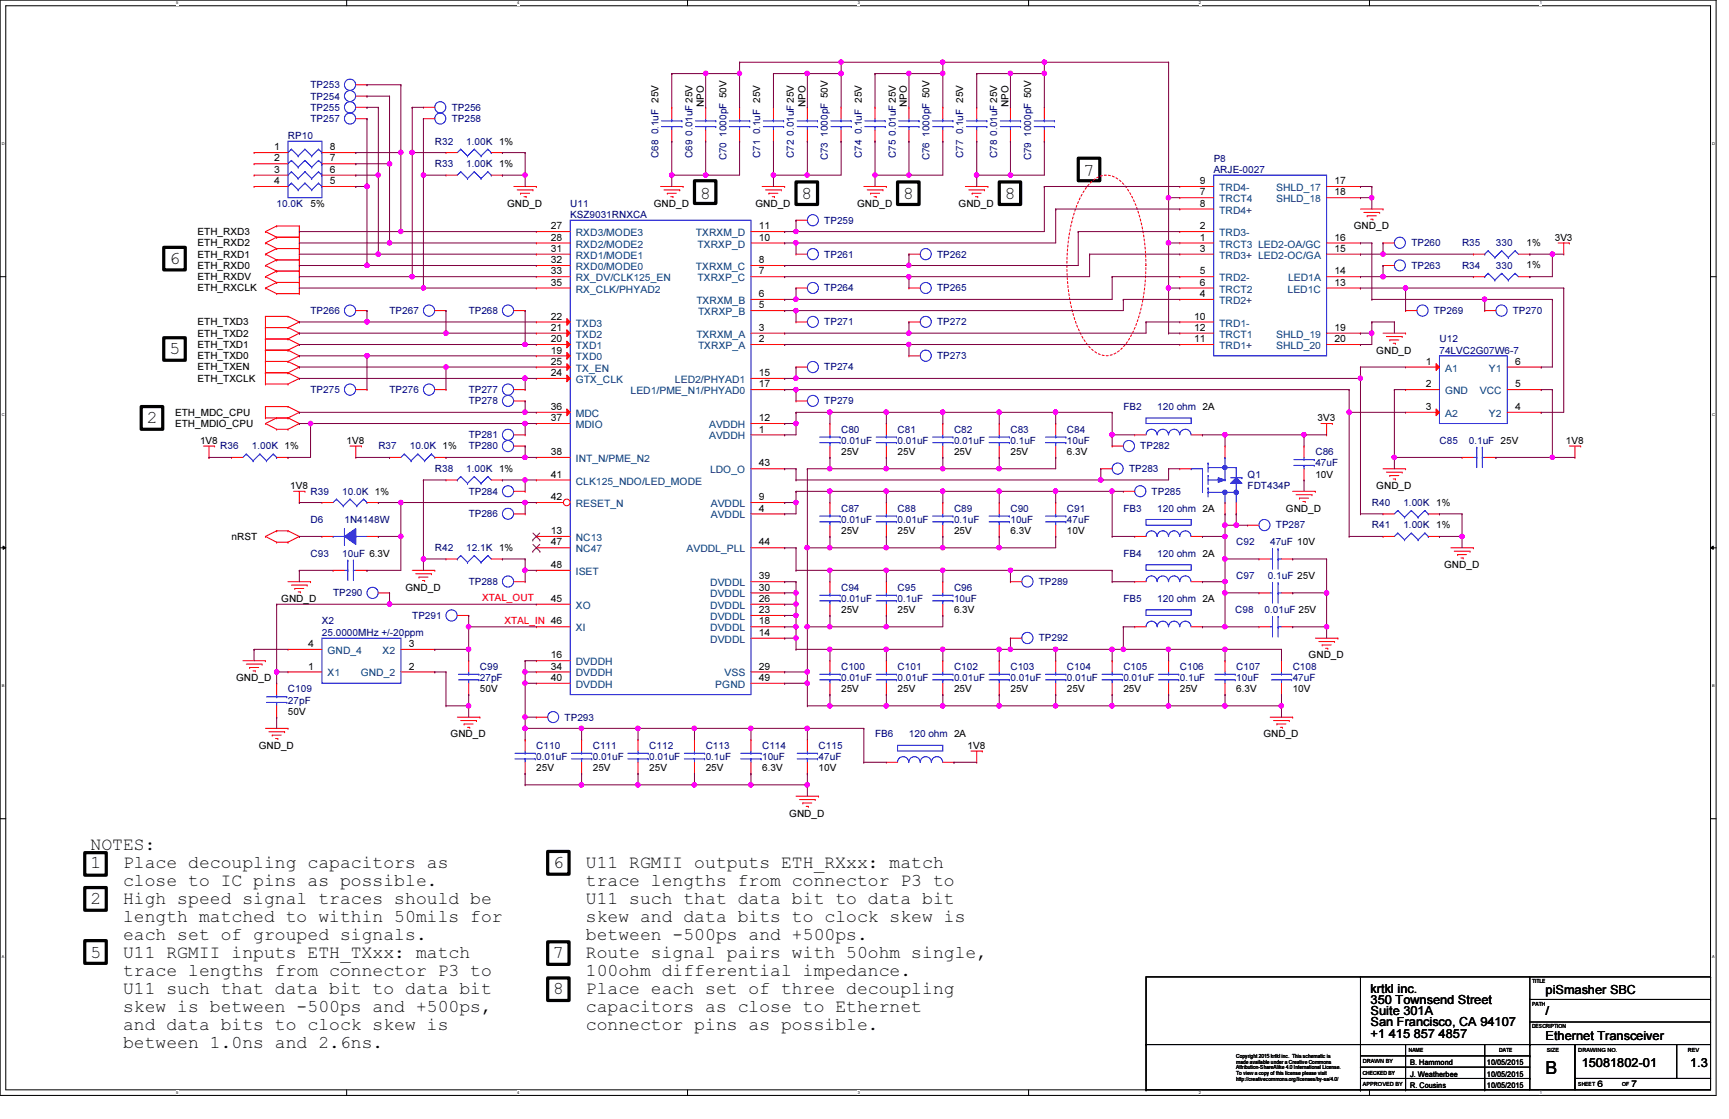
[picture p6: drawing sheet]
<svg xmlns="http://www.w3.org/2000/svg" width="432mm" height="279mm" viewBox="0 0 432 279" stroke-linecap="round" stroke-linejoin="round" font-family="sans-serif">
<defs><g id="words">
<g font-size="4.5">
<text x="270.7" y="43.9">7</text>
<text x="174.8" y="49.6">8</text>
<text x="200.2" y="49.6">8</text>
<text x="225.6" y="49.6">8</text>
<text x="251" y="49.6">8</text>
<text x="42.3" y="66">6</text>
<text x="42.3" y="88.5">5</text>
<text x="36.7" y="105.7">2</text>
<text x="22.6" y="212.3">NOTES:</text>
<text x="22.6" y="216.7">1</text>
<text x="30.7" y="216.7">Place decoupling capacitors as</text>
<text x="30.7" y="221.2">close to IC pins as possible.</text>
<text x="138.2" y="216.8">6</text>
<text x="146.3" y="216.8">U11 RGMII outputs ETH_RXxx: match</text>
<text x="146.3" y="221.3">trace lengths from connector P3 to</text>
<text x="22.6" y="225.7">2</text>
<text x="30.7" y="225.7">High speed signal traces should be</text>
<text x="146.3" y="225.8">U11 such that data bit to data bit</text>
<text x="30.7" y="230.2">length matched to within 50mils for</text>
<text x="146.3" y="230.3">skew and data bits to clock skew is</text>
<text x="22.6" y="239.2">5</text>
<text x="30.7" y="234.7">each set of grouped signals.</text>
<text x="30.7" y="239.2">U11 RGMII inputs ETH_TXxx: match</text>
<text x="138.2" y="239.2">7</text>
<text x="146.3" y="234.7">between -500ps and +500ps.</text>
<text x="146.3" y="239.2">Route signal pairs with 50ohm single,</text>
<text x="30.7" y="243.7">trace lengths from connector P3 to</text>
<text x="146.3" y="243.7">100ohm differential impedance.</text>
<text x="30.7" y="248.2">U11 such that data bit to data bit</text>
<text x="138.2" y="248.2">8</text>
<text x="146.3" y="248.2">Place each set of three decoupling</text>
<text x="30.7" y="252.6">skew is between -500ps and +500ps,</text>
<text x="30.7" y="257.1">and data bits to clock skew is</text>
<text x="146.3" y="252.7">capacitors as close to Ethernet</text>
<text x="146.3" y="257.2">connector pins as possible.</text>
<text x="30.7" y="261.6">between 1.0ns and 2.6ns.</text>
<text x="386" y="268.3">B</text>
</g>
<g font-size="3.1">
<text x="342.3" y="247.8">krtkl inc.</text>
<text x="342.3" y="250.7">350 Townsend Street</text>
<text x="386" y="248.1">piSmasher SBC</text>
<text x="342.3" y="253.4">Suite 301A</text>
<text x="342.3" y="256.3">San Francisco, CA 94107</text>
<text x="386" y="253.4">/</text>
<text x="342.3" y="259.1">+1 415 857 4857</text>
<text x="386" y="259.7">Ethernet Transceiver</text>
<text x="395" y="266.4">15081802-01</text>
<text x="422.1" y="266.4">1.3</text>
</g>
<g font-size="2.5" fill="#000080">
<text x="77.6" y="22">TP253</text>
<text x="77.6" y="27.6">TP255</text>
<text x="77.6" y="24.8">TP254</text>
<text x="112.8" y="27.6">TP256</text>
<text x="71.9" y="34.7">RP10</text>
<text x="77.6" y="30.5">TP257</text>
<text x="112.8" y="30.5">TP258</text>
<text x="108.6" y="41.7">R33</text>
<text x="108.6" y="36.1">R32</text>
<text x="116.5" y="41.7">1.00K 1%</text>
<text x="116.5" y="36.1">1.00K 1%</text>
<text x="164.5" y="39.5" transform="rotate(-90 164.5 39.5)">C68 0.1uF 25V</text>
<text x="172.9" y="39.5" transform="rotate(-90 172.9 39.5)">C69 0.01uF25V</text>
<text x="181.4" y="40" transform="rotate(-90 181.4 40)">C70 1000pF 50V</text>
<text x="189.9" y="39.5" transform="rotate(-90 189.9 39.5)">C71 0.1uF 25V</text>
<text x="198.3" y="39.5" transform="rotate(-90 198.3 39.5)">C72 0.01uF25V</text>
<text x="206.8" y="40" transform="rotate(-90 206.8 40)">C73 1000pF 50V</text>
<text x="215.2" y="39.5" transform="rotate(-90 215.2 39.5)">C74 0.1uF 25V</text>
<text x="223.7" y="39.5" transform="rotate(-90 223.7 39.5)">C75 0.01uF25V</text>
<text x="232.2" y="40" transform="rotate(-90 232.2 40)">C76 1000pF 50V</text>
<text x="240.6" y="39.5" transform="rotate(-90 240.6 39.5)">C77 0.1uF 25V</text>
<text x="249" y="39.5" transform="rotate(-90 249 39.5)">C78 0.01uF25V</text>
<text x="257.5" y="40" transform="rotate(-90 257.5 40)">C79 1000pF 50V</text>
<text x="303.1" y="40.3">P8</text>
<text x="303.1" y="43.1">ARJE-0027</text>
<text x="69.1" y="51.6">10.0K</text>
<text x="142.4" y="51.6">U11</text>
<text x="142.4" y="54.4">KSZ9031RNXCA</text>
<text x="205.9" y="55.8">TP259</text>
<text x="205.9" y="64.3">TP261</text>
<text x="234.1" y="64.3">TP262</text>
<text x="352.5" y="61.5">TP260</text>
<text x="365.1" y="61.5">R35</text>
<text x="373.6" y="61.5">330</text>
<text x="352.5" y="67.1">TP263</text>
<text x="365.1" y="67.1">R34</text>
<text x="373.6" y="67.1">330</text>
<text x="205.9" y="72.8">TP264</text>
<text x="234.1" y="72.8">TP265</text>
<text x="77.6" y="78.4">TP266</text>
<text x="97.3" y="78.4">TP267</text>
<text x="117.1" y="78.4">TP268</text>
<text x="205.9" y="81.2">TP271</text>
<text x="234.1" y="81.2">TP272</text>
<text x="358.1" y="78.4">TP269</text>
<text x="377.8" y="78.4">TP270</text>
<text x="234.1" y="89.7">TP273</text>
<text x="359.5" y="85.4">U12</text>
<text x="359.5" y="88.3">74LVC2G07W6-7</text>
<text x="205.9" y="92.5">TP274</text>
<text x="77.6" y="98.1">TP275</text>
<text x="97.3" y="98.1">TP276</text>
<text x="117.1" y="98.1">TP277</text>
<text x="117.1" y="101">TP278</text>
<text x="205.9" y="101">TP279</text>
<text x="210.1" y="108">C80</text>
<text x="224.2" y="108">C81</text>
<text x="238.3" y="108">C82</text>
<text x="252.3" y="108">C83</text>
<text x="266.4" y="108">C84</text>
<text x="280.5" y="102.4">FB2</text>
<text x="289" y="102.4">120 ohm 2A</text>
<text x="55" y="112.2">R36</text>
<text x="62.9" y="112.2">1.00K 1%</text>
<text x="94.5" y="112.2">R37</text>
<text x="102.4" y="112.2">10.0K 1%</text>
<text x="117.1" y="109.4">TP281</text>
<text x="117.1" y="112.2">TP280</text>
<text x="210.1" y="110.8">0.01uF</text>
<text x="224.2" y="110.8">0.01uF</text>
<text x="238.3" y="110.8">0.01uF</text>
<text x="252.3" y="110.8">0.1uF</text>
<text x="266.4" y="110.8">10uF</text>
<text x="284.8" y="112.2">TP282</text>
<text x="328.5" y="113.6">C86</text>
<text x="359.5" y="110.8">C85</text>
<text x="366.8" y="110.8">0.1uF 25V</text>
<text x="108.6" y="117.9">R38</text>
<text x="116.5" y="117.9">1.00K 1%</text>
<text x="282" y="117.9">TP283</text>
<text x="311.6" y="119.3">Q1</text>
<text x="328.5" y="116.5">47uF</text>
<text x="77.6" y="123.5">R39</text>
<text x="85.5" y="123.5">10.0K 1%</text>
<text x="117.1" y="123.5">TP284</text>
<text x="287.6" y="123.5">TP285</text>
<text x="311.6" y="122.1">FDT434P</text>
<text x="77.6" y="130.6">D6</text>
<text x="86" y="130.6">1N4148W</text>
<text x="117.1" y="129.2">TP286</text>
<text x="210.1" y="127.7">C87</text>
<text x="210.1" y="130.6">0.01uF</text>
<text x="224.2" y="127.7">C88</text>
<text x="224.2" y="130.6">0.01uF</text>
<text x="238.3" y="127.7">C89</text>
<text x="238.3" y="130.6">0.1uF</text>
<text x="252.3" y="127.7">C90</text>
<text x="252.3" y="130.6">10uF</text>
<text x="266.4" y="127.7">C91</text>
<text x="266.4" y="130.6">47uF</text>
<text x="280.5" y="127.7">FB3</text>
<text x="289" y="127.7">120 ohm 2A</text>
<text x="318.6" y="132">TP287</text>
<text x="342.6" y="126.3">R40</text>
<text x="342.6" y="132">R41</text>
<text x="350.5" y="126.3">1.00K 1%</text>
<text x="350.5" y="132">1.00K 1%</text>
<text x="108.6" y="137.6">R42</text>
<text x="116.5" y="137.6">12.1K 1%</text>
<text x="308.7" y="136.2">C92</text>
<text x="317.2" y="136.2">47uF 10V</text>
<text x="77.6" y="139">C93</text>
<text x="85.5" y="139">10uF 6.3V</text>
<text x="280.5" y="139">FB4</text>
<text x="289" y="139">120 ohm 2A</text>
<text x="83.2" y="148.9">TP290</text>
<text x="117.1" y="146">TP288</text>
<text x="210.1" y="147.5">C94</text>
<text x="224.2" y="147.5">C95</text>
<text x="238.3" y="147.5">C96</text>
<text x="259.4" y="146">TP289</text>
<text x="308.7" y="144.7">C97</text>
<text x="316.7" y="144.7">0.1uF 25V</text>
<text x="80.4" y="155.9">X2</text>
<text x="103" y="154.5">TP291</text>
<text x="210.1" y="150.3">0.01uF</text>
<text x="224.2" y="150.3">0.1uF</text>
<text x="238.3" y="150.3">10uF</text>
<text x="280.5" y="150.3">FB5</text>
<text x="289" y="150.3">120 ohm 2A</text>
<text x="308.5" y="153.1">C98</text>
<text x="315.8" y="153.1">0.01uF 25V</text>
<text x="80.4" y="158.7">25.0000MHz +/-20ppm</text>
<text x="259.4" y="160.1">TP292</text>
<text x="119.8" y="167.2">C99</text>
<text x="210.1" y="167.2">C100</text>
<text x="224.2" y="167.2">C101</text>
<text x="238.3" y="167.2">C102</text>
<text x="252.3" y="167.2">C103</text>
<text x="266.4" y="167.2">C104</text>
<text x="280.5" y="167.2">C105</text>
<text x="294.6" y="167.2">C106</text>
<text x="308.7" y="167.2">C107</text>
<text x="322.8" y="167.2">C108</text>
<text x="71.9" y="172.8">C109</text>
<text x="119.8" y="170">27pF</text>
<text x="210.1" y="170">0.01uF</text>
<text x="224.2" y="170">0.01uF</text>
<text x="238.3" y="170">0.01uF</text>
<text x="252.3" y="170">0.01uF</text>
<text x="266.4" y="170">0.01uF</text>
<text x="280.5" y="170">0.01uF</text>
<text x="294.6" y="170">0.1uF</text>
<text x="308.7" y="170">10uF</text>
<text x="322.8" y="170">47uF</text>
<text x="71.9" y="175.7">27pF</text>
<text x="141" y="179.9">TP293</text>
<text x="218.5" y="184.1">FB6</text>
<text x="227" y="184.1">120 ohm 2A</text>
<text x="133.9" y="186.9">C110</text>
<text x="133.9" y="189.8">0.01uF</text>
<text x="148" y="186.9">C111</text>
<text x="148" y="189.8">0.01uF</text>
<text x="162.1" y="186.9">C112</text>
<text x="162.1" y="189.8">0.01uF</text>
<text x="176.2" y="186.9">C113</text>
<text x="176.2" y="189.8">0.1uF</text>
<text x="190.3" y="186.9">C114</text>
<text x="190.3" y="189.8">10uF</text>
<text x="204.4" y="186.9">C115</text>
<text x="204.4" y="189.8">47uF</text>
</g>
<g font-size="2.5">
<text x="175.8" y="26.8" transform="rotate(-90 175.8 26.8)">NPO</text>
<text x="201.1" y="26.8" transform="rotate(-90 201.1 26.8)">NPO</text>
<text x="226.5" y="26.8" transform="rotate(-90 226.5 26.8)">NPO</text>
<text x="251.9" y="26.8" transform="rotate(-90 251.9 26.8)">NPO</text>
<text x="68.5" y="37.5">1</text>
<text x="68.5" y="40.3">2</text>
<text x="82.4" y="40.3">7</text>
<text x="82.4" y="37.5">8</text>
<text x="68.5" y="43.1">3</text>
<text x="68.5" y="46">4</text>
<text x="82.4" y="46">5</text>
<text x="82.4" y="43.1">6</text>
<text x="299.7" y="46">9</text>
<text x="333.3" y="46">17</text>
<text x="77.6" y="51.6">5%</text>
<text x="126.6" y="51.6">GND_D</text>
<text x="163.3" y="51.6">GND_D</text>
<text x="188.6" y="51.6">GND_D</text>
<text x="214" y="51.6">GND_D</text>
<text x="239.4" y="51.6">GND_D</text>
<text x="299.7" y="51.6">8</text>
<text x="299.7" y="48.8">7</text>
<text x="333.3" y="48.8">18</text>
<text x="49.4" y="58.7">ETH_RXD3</text>
<text x="137.5" y="57.2">27</text>
<text x="189.5" y="57.2">11</text>
<text x="299.7" y="57.2">2</text>
<text x="338.1" y="57.2">GND_D</text>
<text x="49.4" y="61.5">ETH_RXD2</text>
<text x="49.4" y="64.3">ETH_RXD1</text>
<text x="137.5" y="60.1">28</text>
<text x="137.5" y="62.9">31</text>
<text x="137.5" y="65.7">32</text>
<text x="189.5" y="65.7">8</text>
<text x="189.5" y="60.1">10</text>
<text x="299.7" y="62.9">3</text>
<text x="299.7" y="60.1">1</text>
<text x="333.3" y="62.9">15</text>
<text x="333.3" y="60.1">16</text>
<text x="381.2" y="61.5">1%</text>
<text x="388.3" y="60.1">3V3</text>
<text x="49.4" y="67.1">ETH_RXD0</text>
<text x="49.4" y="69.9">ETH_RXDV</text>
<text x="137.5" y="68.5">33</text>
<text x="137.5" y="71.3">35</text>
<text x="189.5" y="68.5">7</text>
<text x="299.7" y="71.3">6</text>
<text x="299.7" y="68.5">5</text>
<text x="333.3" y="68.5">14</text>
<text x="333.3" y="71.3">13</text>
<text x="381.2" y="66.8">1%</text>
<text x="49.4" y="72.8">ETH_RXCLK</text>
<text x="189.5" y="77">5</text>
<text x="189.5" y="74.2">6</text>
<text x="299.7" y="74.2">4</text>
<text x="49.4" y="81.2">ETH_TXD3</text>
<text x="137.5" y="82.6">21</text>
<text x="137.5" y="79.8">22</text>
<text x="189.5" y="82.6">3</text>
<text x="298.2" y="82.6">12</text>
<text x="298.2" y="79.8">10</text>
<text x="333.3" y="82.6">19</text>
<text x="49.4" y="86.9">ETH_TXD1</text>
<text x="49.4" y="84">ETH_TXD2</text>
<text x="49.4" y="89.7">ETH_TXD0</text>
<text x="137.5" y="88.3">19</text>
<text x="137.5" y="85.4">20</text>
<text x="189.5" y="85.4">2</text>
<text x="298.2" y="85.4">11</text>
<text x="333.3" y="85.4">20</text>
<text x="343.7" y="88.3">GND_D</text>
<text x="49.4" y="95.3">ETH_TXCLK</text>
<text x="49.4" y="92.5">ETH_TXEN</text>
<text x="137.5" y="93.9">24</text>
<text x="137.5" y="91.1">25</text>
<text x="189.5" y="93.9">15</text>
<text x="356.1" y="91.1">1</text>
<text x="378.4" y="91.1">6</text>
<text x="189.5" y="96.7">17</text>
<text x="356.1" y="96.7">2</text>
<text x="378.4" y="96.7">5</text>
<text x="43.7" y="103.8">ETH_MDC_CPU</text>
<text x="43.7" y="106.6">ETH_MDIO_CPU</text>
<text x="137.5" y="102.4">36</text>
<text x="137.5" y="105.2">37</text>
<text x="189.5" y="108">1</text>
<text x="189.5" y="105.2">12</text>
<text x="329.1" y="105.2">3V3</text>
<text x="356.1" y="102.4">3</text>
<text x="378.4" y="102.4">4</text>
<text x="50" y="110.8">1V8</text>
<text x="86.6" y="110.8">1V8</text>
<text x="137.5" y="113.6">38</text>
<text x="210.1" y="113.6">25V</text>
<text x="224.2" y="113.6">25V</text>
<text x="238.3" y="113.6">25V</text>
<text x="252.3" y="113.6">25V</text>
<text x="266.4" y="113.6">6.3V</text>
<text x="391.1" y="110.8">1V8</text>
<text x="137.5" y="119.3">41</text>
<text x="189.5" y="116.5">43</text>
<text x="328.5" y="119.3">10V</text>
<text x="72.5" y="122.1">1V8</text>
<text x="137.5" y="124.9">42</text>
<text x="189.5" y="124.9">9</text>
<text x="343.7" y="122.1">GND_D</text>
<text x="189.5" y="127.7">4</text>
<text x="321.1" y="127.7">GND_D</text>
<text x="57.8" y="134.8">nRST</text>
<text x="137.5" y="133.3">13</text>
<text x="137.5" y="136.2">47</text>
<text x="189.5" y="136.2">44</text>
<text x="210.1" y="133.4">25V</text>
<text x="224.2" y="133.4">25V</text>
<text x="238.3" y="133.4">25V</text>
<text x="252.3" y="133.4">6.3V</text>
<text x="266.4" y="133.4">10V</text>
<text x="137.5" y="141.8">48</text>
<text x="360.6" y="141.8">GND_D</text>
<text x="101.3" y="147.5">GND_D</text>
<text x="189.5" y="147.4">30</text>
<text x="189.5" y="144.7">39</text>
<text x="70.2" y="150.3">GND_D</text>
<text x="137.5" y="150.3">45</text>
<text x="189.5" y="155.9">18</text>
<text x="189.5" y="153.1">23</text>
<text x="189.5" y="150.3">26</text>
<text x="210.1" y="153.1">25V</text>
<text x="224.2" y="153.1">25V</text>
<text x="238.3" y="153.1">6.3V</text>
<text x="77" y="161.5">4</text>
<text x="102.1" y="161.5">3</text>
<text x="189.5" y="158.7">14</text>
<text x="77" y="167.2">1</text>
<text x="102.1" y="167.2">2</text>
<text x="137.5" y="164.4">16</text>
<text x="137.5" y="167.2">34</text>
<text x="189.5" y="167.2">29</text>
<text x="326.8" y="164.4">GND_D</text>
<text x="59" y="170">GND_D</text>
<text x="119.8" y="172.8">50V</text>
<text x="137.5" y="170">40</text>
<text x="189.5" y="170">49</text>
<text x="210.1" y="172.8">25V</text>
<text x="224.2" y="172.8">25V</text>
<text x="238.3" y="172.8">25V</text>
<text x="252.3" y="172.8">25V</text>
<text x="266.4" y="172.8">25V</text>
<text x="280.5" y="172.8">25V</text>
<text x="294.6" y="172.8">25V</text>
<text x="308.7" y="172.8">6.3V</text>
<text x="322.8" y="172.8">10V</text>
<text x="71.9" y="178.5">50V</text>
<text x="112.5" y="184.1">GND_D</text>
<text x="315.5" y="184.1">GND_D</text>
<text x="64.6" y="186.9">GND_D</text>
<text x="241.6" y="186.9">1V8</text>
<text x="133.9" y="192.6">25V</text>
<text x="148" y="192.6">25V</text>
<text x="162.1" y="192.6">25V</text>
<text x="176.2" y="192.6">25V</text>
<text x="190.3" y="192.6">6.3V</text>
<text x="204.4" y="192.6">10V</text>
<text x="197.1" y="203.9">GND_D</text>
</g>
<g font-size="2.5" fill="#004080">
<text x="304.5" y="47.7">TRD4-</text>
<text x="318.7" y="47.7">SHLD_17</text>
<text x="304.5" y="53.3">TRD4+</text>
<text x="304.5" y="50.5">TRCT4</text>
<text x="318.7" y="50.5">SHLD_18</text>
<text x="143.8" y="59">RXD3/MODE3</text>
<text x="173.8" y="59">TXRXM_D</text>
<text x="304.5" y="59">TRD3-</text>
<text x="143.8" y="61.8">RXD2/MODE2</text>
<text x="143.8" y="64.6">RXD1/MODE1</text>
<text x="174.2" y="61.8">TXRXP_D</text>
<text x="304.5" y="64.6">TRD3+ LED2-OC/GA</text>
<text x="304.5" y="61.8">TRCT3 LED2-OA/GC</text>
<text x="143.8" y="67.4">RXD0/MODE0</text>
<text x="143.8" y="70.2">RX_DV/CLK125_EN</text>
<text x="173.8" y="67.4">TXRXM_C</text>
<text x="174.2" y="70.2">TXRXP_C</text>
<text x="304.5" y="70.2">TRD2-</text>
<text x="321.7" y="70.2">LED1A</text>
<text x="143.8" y="73.1">RX_CLK/PHYAD2</text>
<text x="173.9" y="75.9">TXRXM_B</text>
<text x="304.5" y="75.9">TRD2+</text>
<text x="304.5" y="73.1">TRCT2</text>
<text x="321.6" y="73.1">LED1C</text>
<text x="143.8" y="81.5">TXD3</text>
<text x="174.3" y="78.7">TXRXP_B</text>
<text x="304.5" y="81.5">TRD1-</text>
<text x="143.8" y="87.2">TXD1</text>
<text x="143.8" y="84.3">TXD2</text>
<text x="173.9" y="84.3">TXRXM_A</text>
<text x="174.3" y="87.2">TXRXP_A</text>
<text x="304.5" y="87.2">TRD1+</text>
<text x="304.5" y="84.3">TRCT1</text>
<text x="318.7" y="84.3">SHLD_19</text>
<text x="318.7" y="87.2">SHLD_20</text>
<text x="143.8" y="90">TXD0</text>
<text x="143.8" y="95.6">GTX_CLK</text>
<text x="143.8" y="92.8">TX_EN</text>
<text x="168.6" y="95.6">LED2/PHYAD1</text>
<text x="360.9" y="92.8">A1</text>
<text x="371.9" y="92.8">Y1</text>
<text x="157.5" y="98.4">LED1/PME_N1/PHYAD0</text>
<text x="360.9" y="98.4">GND</text>
<text x="369.6" y="98.4">VCC</text>
<text x="143.8" y="104.1">MDC</text>
<text x="143.8" y="106.9">MDIO</text>
<text x="177.1" y="106.9">AVDDH</text>
<text x="360.9" y="104.1">A2</text>
<text x="371.9" y="104.1">Y2</text>
<text x="177.1" y="109.7">AVDDH</text>
<text x="143.8" y="115.4">INT_N/PME_N2</text>
<text x="177.3" y="118.2">LDO_O</text>
<text x="143.8" y="121">CLK125_NDO/LED_MODE</text>
<text x="143.8" y="126.6">RESET_N</text>
<text x="177.5" y="129.5">AVDDL</text>
<text x="177.5" y="126.6">AVDDL</text>
<text x="143.8" y="135.1">NC13</text>
<text x="143.8" y="137.9">NC47</text>
<text x="171.4" y="137.9">AVDDL_PLL</text>
<text x="143.8" y="143.6">ISET</text>
<text x="177.4" y="149.2">DVDDL</text>
<text x="177.4" y="146.4">DVDDL</text>
<text x="143.8" y="152">XO</text>
<text x="177.4" y="154.8">DVDDL</text>
<text x="177.4" y="152">DVDDL</text>
<text x="143.8" y="157.6">XI</text>
<text x="177.4" y="160.5">DVDDL</text>
<text x="177.4" y="157.6">DVDDL</text>
<text x="81.8" y="163.3">GND_4</text>
<text x="95.5" y="163.3">X2</text>
<text x="143.8" y="166.1">DVDDH</text>
<text x="81.8" y="168.9">X1</text>
<text x="90.1" y="168.9">GND_2</text>
<text x="143.8" y="168.9">DVDDH</text>
<text x="143.8" y="171.7">DVDDH</text>
<text x="178.6" y="171.7">PGND</text>
<text x="180.9" y="168.9">VSS</text>
</g>
<g font-size="2.5" fill="#f00">
<text x="120.4" y="150.1">XTAL_OUT</text>
<text x="126" y="155.7">XTAL_IN 46</text>
</g>
<g font-size="2.2">
<text x="399" y="271.3">6</text>
<text x="407.4" y="271.3">7</text>
</g>
<g font-size="1.9">
<text x="352.2" y="268.8">J. Weatherbee</text>
<text x="352.2" y="266">B. Hammond</text>
<text x="371.3" y="266">10/05/2015</text>
<text x="371.3" y="268.8">10/05/2015</text>
<text x="352.2" y="271.6">R. Cousins</text>
<text x="371.3" y="271.6">10/05/2015</text>
</g>
<g font-size="1.4">
<text x="382.6" y="245.5">TITLE</text>
<text x="382.6" y="251.1">PATH</text>
<text x="382.6" y="256.8">DESCRIPTION</text>
<text x="351.9" y="262.7">NAME</text>
<text x="374.4" y="262.7">DATE</text>
<text x="386.3" y="262.7">SIZE</text>
<text x="394.2" y="262.7">DRAWING NO.</text>
<text x="421.5" y="262.7">REV</text>
<text x="308.7" y="264.1">Copyright 2015 krtkl inc. This schematic is</text>
<text x="308.7" y="265.6">made available under a Creative Commons</text>
<text x="308.7" y="267">Attribution-ShareAlike 4.0 International License.</text>
<text x="308.7" y="268.4">To view a copy of this license please visit</text>
<text x="308.7" y="269.9">http://creativecommons.org/licenses/by-sa/4.0/</text>
<text x="340.3" y="265.5">DRAWN BY</text>
<text x="340.3" y="268.4">CHECKED BY</text>
<text x="340.3" y="271.1">APPROVED BY</text>
<text x="394.2" y="271.1">SHEET</text>
<text x="405.1" y="271.1">OF</text>
</g>
<g font-size="1">
<text x="44" y="1.1">5</text>
<text x="129.1" y="1.1">4</text>
<text x="214.2" y="1.1">3</text>
<text x="299.4" y="1.1">2</text>
<text x="384.6" y="1.1">1</text>
<text x=".4" y="36.2">D</text>
<text x="427.6" y="36.2">D</text>
<text x=".4" y="103.8">C</text>
<text x="427.6" y="103.8">C</text>
<text x=".4" y="171.5">B</text>
<text x="427.6" y="171.5">B</text>
<text x=".4" y="239.1">A</text>
<text x="427.6" y="239.1">A</text>
<text x="44" y="273.2">5</text>
<text x="129.1" y="273.2">4</text>
<text x="214.2" y="273.2">3</text>
<text x="299.4" y="273.2">2</text>
<text x="384.6" y="273.2">1</text>
</g>
</g></defs>
<path d="M0 0h428.6v273.5h-428.6zM1.4 1.4h425.8v270.7h-425.8z" fill="none" stroke="#000" stroke-width=".25"/>
<g fill="#fff">
<path d="M44 .2h.5v1.2h-.5z"/>
<path d="M44 272.3h.5v1.1h-.5z"/>
</g>
<path d="M86.6 0v1.4M86.6 272.1v1.4" fill="none" stroke="#000" stroke-width=".25"/>
<g fill="#fff">
<path d="M129.1 .2h.6v1.2h-.6z"/>
<path d="M129.1 272.3h.6v1.1h-.6z"/>
</g>
<path d="M171.7 0v1.4M171.7 272.1v1.4" fill="none" stroke="#000" stroke-width=".25"/>
<g fill="#fff">
<path d="M214.2 .2h.6v1.2h-.6z"/>
<path d="M214.2 272.3h.6v1.1h-.6z"/>
</g>
<path d="M256.9 0v1.4M256.9 272.1v1.4" fill="none" stroke="#000" stroke-width=".25"/>
<g fill="#fff">
<path d="M299.4 .2h.6v1.2h-.6z"/>
<path d="M299.4 272.3h.6v1.1h-.6z"/>
</g>
<path d="M342 0v1.4M342 272.1v1.4" fill="none" stroke="#000" stroke-width=".25"/>
<g fill="#fff">
<path d="M384.6 .2h.5v1.2h-.5z"/>
<path d="M384.6 272.3h.5v1.1h-.5z"/>
<path d="M.4 35.3h.7v1.1h-.7z"/>
<path d="M427.6 35.3h.7v1.1h-.7z"/>
<path d="M.4 102.9h.7v1.2h-.7z"/>
<path d="M427.6 102.9h.7v1.2h-.7z"/>
</g>
<path d="M0 69.1h1.4M427.2 69.1h1.4" fill="none" stroke="#000" stroke-width=".25"/>
<g fill="#fff">
<path d="M.4 170.6h.7v1.1h-.7z"/>
<path d="M427.6 170.6h.6v1.1h-.6z"/>
</g>
<path d="M0 136.8h1.4M.8 136.4l.6 .4-.6 .4zM427.2 136.8l.7-.4v.8zM427.2 136.8h1.4" fill="none" stroke="#000" stroke-width=".25"/>
<path d="M.8 136.4l.6 .4-.6 .4zM427.2 136.8l.7-.4v.8z" fill="#000"/>
<g fill="#fff">
<path d="M.4 238.3h.7v1.1h-.7z"/>
<path d="M427.6 238.3h.6v1.1h-.6z"/>
</g>
<g fill="none" stroke="#000" stroke-width=".25">
<path d="M0 204.4h1.4M427.2 204.4h1.4M339.8 243.9h.1M339.8 243.9v28.2M382.1 243.9v16.9M382.1 249.6h45.1M382.1 255.2h45.1M427.2 243.9h.1M427.2 249.6h.1M427.2 255.2h.1M427.2 243.9h-141v28.2M427.2 243.9v16.9"/>
<path d="M286.2 272.1h.1M286.2 260.8h.1M286.2 272.1h95.9M286.2 260.8h95.9M339.8 272.1h.1M339.8 266.4h.1M339.8 263.7h42.3M339.8 266.4h42.3M339.8 269.3h42.3M351 272.1h.1M351 260.8v11.3M370.8 272.1h.1"/>
<path d="M370.8 260.8v11.3M382.1 260.8h11.2v11.3h-11.2zM382.1 260.8h.1M382.1 263.7h.1M382.1 269.3h.1M393.3 269.3h33.9v2.8h-33.9zM393.3 260.8h25.4v8.5h-25.4zM418.7 260.8h8.5v8.5h-8.5z"/>
</g>
<g fill="none" stroke="#000" stroke-width=".8">
<path d="M269.3 39.5h5.4v5.6h-5.4zM173.4 45.1h5.4v5.7h-5.4zM198.8 45.4h5.4v5.7h-5.4zM224.2 45.4h5.3v5.7h-5.3zM249.6 45.4h5.3v5.7h-5.3zM40.9 61.8h5.4v5.6h-5.4zM40.9 84.3h5.4v5.7h-5.4zM35.3 101.5h5.3v5.7h-5.3zM21.2 212.9h5.3v5.6h-5.3zM136.8 212.6h5.3v5.7h-5.3zM21.2 221.6h5.3v5.7h-5.3zM21.2 234.9h5.3v5.6h-5.3z"/>
<path d="M136.8 235.2h5.3v5.6h-5.3zM136.8 244.2h5.3v5.6h-5.3z"/>
</g>
<path d="M272.7 45.3a5.2 5.2 0 0 1 8 .8 29.1 29.1 0 0 1 5.3 15.9 40.8 40.8 0 0 1-3.7 22.2 7.8 7.8 0 0 1-6 4.6 6.7 6.7 0 0 1-5.2-3.4 33.6 33.6 0 0 1-4.6-17 39.9 39.9 0 0 1 3.8-20.1l1.6-2.2z" fill="none" stroke="#f00" stroke-width=".25" stroke-dasharray=".5 .5"/>
<g fill="none" stroke="#f00" stroke-width=".25">
<path d="M88.9 29.6h2.8M91.7 29.6h.1M167.8 26.8h.1M167.8 35.3h.1M167.8 26.8v2.8M167.8 32.5v2.8M66.3 57.8h.1M66.3 57.8l2.8 1.4M69.1 56.4h.1M69.1 59.2h.1M69.1 56.4h5.7M69.1 56.4l-2.8 1.4"/>
<path d="M69.1 59.2h5.7M69.1 59.2l-2.8 1.5M74.8 59.2h.1M74.8 56.4h.1M74.8 56.4v16.9M128.3 46.6h5.6M129.2 47.4h3.9M130 48.3h.1M130 48.3h2.2M130.9 49.1h.5M131.4 49.1h.1M133.1 47.4h.1"/>
<path d="M133.9 46.6h.1M165 46.6h5.6M165.8 47.4h4M166.7 48.3h.1M166.7 48.3h2.2M167.5 49.1h.6M168.1 49.1h.1M169.8 47.4h.1M170.6 46.6h.1M187.5 57.8h8.5M190.3 46.6h5.7M191.2 47.4h3.9"/>
<path d="M192 48.3h.1M192 48.3h2.3M192.9 49.1h.5M193.4 49.1h.1M195.1 47.4h.1M196 46.6h.1M196 57.8h.1M215.7 46.6h5.7M216.6 47.4h3.9M217.4 48.3h.1M217.4 48.3h2.3M218.3 49.1h.5"/>
<path d="M218.8 49.1h.1M220.5 47.4h.1M221.4 46.6h.1M241.1 46.6h5.6M241.9 47.4h4M242.8 48.3h.1M242.8 48.3h2.2M243.6 49.1h.6M244.2 49.1h.1M245.9 47.4h.1M246.7 46.6h.1M339.8 52.2h5.6"/>
<path d="M340.6 53h4M341.5 53.9h.1M341.5 53.9h2.2M342.3 54.7h.6M342.9 54.7h.1M344.6 53h.1M345.4 52.2h.1M66.3 66.3h.1M66.3 60.7h.1M66.3 63.5h.1M66.3 69.1h.1M66.3 71.9h.1"/>
<path d="M66.3 79h.1M66.3 66.3l2.8 1.4M66.3 60.7l2.8 1.4M66.3 63.5l2.8 1.4M66.3 69.1l2.8 1.4M66.3 71.9l2.8 1.4M66.3 79v16.9M66.3 79h5.6M69.1 64.9h.1M69.1 67.7h.1M69.1 62.1h.1M69.1 70.5h.1"/>
<path d="M69.1 73.3h.1M69.1 64.9h5.7M69.1 64.9l-2.8 1.4M69.1 67.7h5.7M69.1 62.1h5.7M69.1 62.1l-2.8 1.4M69.1 67.7l-2.8 1.4M69.1 70.5h5.7M69.1 70.5l-2.8 1.4M69.1 73.3h5.7M71.9 79h.1M71.9 79l2.9 1.4"/>
<path d="M74.8 67.7h.1M74.8 64.9h.1M74.8 62.1h.1M74.8 70.5h.1M74.8 73.3h.1M187.5 60.7h8.5M187.5 77.6h8.5M187.5 74.8h8.5M187.5 69.1h8.5M187.5 66.3h8.5M196 77.6h.1M196 74.8h.1"/>
<path d="M196 69.1h.1M196 66.3h.1M196 60.7h.1M368 63.5h.1M368 63.5h2.8M370.8 77.6h.1M370.8 77.6h2.8M379.2 63.5h2.9M382.1 63.5h.1M389.1 60.7h2.8M390.5 63.5h.1M390.5 60.7v2.8"/>
<path d="M391.9 60.7h.1M66.3 84.6h.1M66.3 87.4h.1M66.3 81.8h.1M66.3 93.1h.1M66.3 95.9h.1M66.3 90.3h.1M66.3 87.4h5.6M66.3 84.6h5.6M66.3 81.8h5.6M66.3 95.9h5.6M66.3 93.1h5.6"/>
<path d="M66.3 90.3h5.6M71.9 87.4h.1M71.9 84.6h.1M71.9 81.8h.1M71.9 95.9h.1M71.9 93.1h.1M71.9 90.3h.1M71.9 84.6l2.9 1.4M71.9 81.8l2.9 1.4M71.9 93.1l2.9 1.4M71.9 90.3l2.9 1.4M71.9 87.4l2.9 1.5"/>
<path d="M74.8 86h.1M74.8 83.2h.1M74.8 80.4h.1M74.8 94.5h.1M74.8 91.7h.1M74.8 88.9h.1M74.8 86l-2.9 1.4M74.8 83.2l-2.9 1.4M74.8 80.4l-2.9 1.4M74.8 94.5l-2.9 1.4M74.8 91.7l-2.9 1.4M74.8 88.9l-2.9 1.4"/>
<path d="M128.3 97.3h2.8M131.1 97.3h.1M187.5 83.2h8.5M187.5 97.3h8.5M187.5 86h8.5M187.5 94.5h8.5M196 86h.1M196 83.2h.1M196 94.5h.1M196 97.3h.1M345.4 83.2h5.6M346.2 84h4"/>
<path d="M347.1 84.9h.1M347.1 84.9h2.2M347.9 85.7h.6M348.5 85.7h.1M350.2 84h.1M351 83.2h.1M50.8 111.4h2.8M52.2 114.2h.1M52.2 111.4v2.8M53.6 111.4h.1M66.3 101.5h.1M66.3 104.4h.1"/>
<path d="M66.3 105.7h.1M66.3 101.5v2.9M66.3 104.4h5.6M66.3 101.5h5.6M66.3 105.7l2.8 1.5M69.1 104.4h.1M69.1 107.2h.1M69.1 104.4l-2.8 1.3M69.1 107.2h2.8M71.9 104.4h.1M71.9 101.5h.1M71.9 107.2h.1"/>
<path d="M71.9 101.5l2.9 1.5M71.9 104.4l2.9 1.3M74.8 103h.1M74.8 105.7h.1M74.8 103l-2.9 1.4M74.8 105.7l-2.9 1.5M87.4 111.4h2.9M88.9 114.2h.1M88.9 111.4v2.8M90.3 111.4h.1M187.5 105.7h8.5M187.5 108.6h8.5"/>
<path d="M196 108.6h.1M196 105.7h.1M263.7 105.7h.1M263.7 114.2h.1M263.7 105.7v2.9M263.7 111.4v2.8M329.9 105.7h2.8M331.3 108.6h.1M331.3 105.7v2.9M332.7 105.7h.1M345.4 117.1h5.6M346.2 117.9h4"/>
<path d="M347.1 118.7h.1M347.1 118.7h2.2M347.9 119.6h.6M348.5 119.6h.1M350.2 117.9h.1M351 117.1h.1M391.9 111.4h2.9M393.3 114.2h.1M393.3 111.4v2.8M394.8 111.4h.1M66.3 133.9h.1M66.3 133.9l2.8 1.5"/>
<path d="M69.1 132.5h.1M69.1 135.4h.1M69.1 132.5l-2.8 1.4M69.1 132.5h2.8M69.1 135.4h2.8M71.9 132.5h.1M71.9 135.4h.1M71.9 132.5l2.9 1.4M73.3 122.7h2.9M74.8 133.9h.1M74.8 125.5h.1M74.8 133.9l-2.9 1.5"/>
<path d="M74.8 122.7v2.8M76.2 122.7h.1M133.9 133.9h.1M133.9 133.9h8.5M187.5 128.3h8.5M187.5 125.5h8.5M196 128.3h.1M196 125.5h.1M314.4 139.6h.1M314.4 139.6h2.8M320 139.6h2.8M322.8 139.6h.1"/>
<path d="M322.8 122.7h5.7M323.7 123.5h4M324.5 124.4h.1M324.5 124.4h2.3M325.4 125.2h.6M326 125.2h.1M327.7 123.5h.1M328.5 122.7h.1M362.3 136.8h5.7M363.2 137.6h3.9M364 138.5h.1M364 138.5h2.3"/>
<path d="M364.9 139.3h.5M365.4 139.3h.1M367.1 137.6h.1M368 136.8h.1M71.9 145.2h5.7M72.8 146.1h3.9M73.6 146.9h.1M73.6 146.9h2.3M74.5 147.8h.5M75 147.8h.1M76.7 146.1h.1M77.6 145.2h.1"/>
<path d="M103 142.4h5.6M103.8 143.3h3.9M104.6 144.1h.1M104.6 144.1h2.3M105.5 144.9h.5M106 144.9h.1M107.7 143.3h.1M108.6 142.4h.1M187.5 159.3h8.5M187.5 156.5h8.5M196 159.3h.1M196 156.5h.1"/>
<path d="M328.5 159.3h5.6M334.1 159.3h.1M60.7 165h5.6M61.5 165.8h3.9M62.4 166.7h.1M62.4 166.7h2.2M63.2 167.5h.6M63.8 167.5h.1M65.4 165.8h.1M66.3 165h.1M114.2 179.1h5.6M115.1 179.9h3.9"/>
<path d="M119 179.9h.1M119.8 179.1h.1M133.9 165h.1M133.9 165h8.5M317.2 179.1h5.6M318.1 179.9h3.9M322 179.9h.1M322.8 179.1h.1M329.4 160.2h3.9M330.2 161h.1M330.2 161h2.2M331 161.9h.6"/>
<path d="M331.6 161.9h.1M333.3 160.2h.1M66.3 181.9h5.6M67.1 182.7h4M68 183.6h.1M68 183.6h2.2M68.8 184.4h.6M69.4 184.4h.1M71.1 182.7h.1M71.9 181.9h.1M115.9 180.8h.1M115.9 180.8h2.3"/>
<path d="M116.8 181.6h.5M117.3 181.6h.1M198.8 198.8h5.6M199.6 199.6h4M203.6 199.6h.1M204.4 198.8h.1M242.5 187.5h2.8M243.9 190.3h.1M243.9 187.5v2.8M245.3 187.5h.1M318.9 180.8h.1M318.9 180.8h2.2"/>
<path d="M319.7 181.6h.6M320.3 181.6h.1M200.5 200.5h.1M200.5 200.5h2.2M201.3 201.3h.6M201.9 201.3h.1"/>
</g>
<g fill="none" stroke="#00f" stroke-width=".25">
<path d="M165.2 31.6h5.1M165.2 30.2h5.1M167.8 30.2h.1M167.8 31.6h.1M167.8 29.6v.6M167.8 31.6v.9M170.3 31.6h.1M170.3 30.2h.1M142.4 55h45.1v118.4h-45.1zM370.8 63.5h.1M371.6 62.6h.1M371.6 62.6l1.7 1.7"/>
<path d="M371.6 62.6l-.8 .9M373.3 64.3h.1M375 62.6h.1M375 62.6l1.7 1.7M375 62.6l-1.7 1.7M376.7 64.3h.1M378.4 62.6h.1M378.4 62.6l.8 .9M378.4 62.6l-1.7 1.7M261.1 110.5h5.1M261.1 109.1h5.1M263.7 109.1h.1"/>
<path d="M263.7 110.5h.1M263.7 108.6v.5M263.7 110.5v.9M266.2 110.5h.1M266.2 109.1h.1M317.2 139.6h.6M317.8 139.6h.1M317.8 137h.1M317.8 137v5.1M319.2 137h.1M319.2 139.6h.1M319.2 139.6h.8"/>
<path d="M319.2 137v5.1"/>
<circle cx="87.4" cy="29.6" r="1.39"/>
<circle cx="375" cy="77.6" r="1.4"/>
<circle cx="126.9" cy="97.3" r="1.4"/>
</g>
<path d="M133.1 134.8h.1M133.1 133.1l1.7 1.7M134.8 133.1l-1.7 1.7M134.8 134.8h.1" fill="none" stroke="#804000" stroke-width=".25"/>
<path d="M141.6 88l.8 .9-.8 .8z" fill="#f00"/>
<path d="M133.9 88.9h.1M133.9 88.9h8.5M141.6 88l.8 .9-.8 .8z" fill="none" stroke="#f00" stroke-width=".25"/>
<path d="M141.6 85.2l.8 .8-.8 .9z" fill="#f00"/>
<path d="M133.9 86h.1M133.9 86h8.5M141.6 85.2l.8 .8-.8 .9z" fill="none" stroke="#f00" stroke-width=".25"/>
<path d="M141.6 82.3l.8 .9-.8 .8z" fill="#f00"/>
<path d="M133.9 83.2h.1M133.9 83.2h8.5M141.6 82.3l.8 .9-.8 .8z" fill="none" stroke="#f00" stroke-width=".25"/>
<path d="M141.6 79.5l.8 .9-.8 .8z" fill="#f00"/>
<path d="M141.6 79.5l.8 .9-.8 .8zM133.9 80.4h.1M133.9 80.4h8.5M187.5 153.7h8.5M196 153.7h.1" fill="none" stroke="#f00" stroke-width=".25"/>
<path d="M141.6 93.6l.8 .9-.8 .8z" fill="#f00"/>
<path d="M133.9 94.5h.1M133.9 94.5h8.5M141.6 93.6l.8 .9-.8 .8z" fill="none" stroke="#f00" stroke-width=".25"/>
<path d="M141.6 90.8l.8 .9-.8 .8z" fill="#f00"/>
<g fill="none" stroke="#f00" stroke-width=".25">
<path d="M133.9 57.8h.1M133.9 57.8h8.5M133.9 60.7h.1M133.9 63.5h.1M133.9 66.3h.1M133.9 69.1h.1M133.9 71.9h.1M133.9 60.7h8.5M133.9 63.5h8.5M133.9 66.3h8.5M133.9 69.1h8.5M133.9 71.9h8.5"/>
<path d="M133.9 91.7h.1M133.9 91.7h8.5M141.6 90.8l.8 .9-.8 .8zM187.5 150.9h8.5M196 150.9h.1M133.9 167.8h.1M133.9 167.8h8.5M187.5 167.8h8.5M196 167.8h.1"/>
</g>
<path d="M141.6 102.1l.8 .9-.8 .8z" fill="#f00"/>
<g fill="none" stroke="#f00" stroke-width=".25">
<path d="M133.9 103h.1M133.9 105.7h.1M133.9 114.2h.1M133.9 119.8h.1M133.9 103h8.5M133.9 105.7h8.5M133.9 114.2h8.5M133.9 119.8h8.5M141.6 102.1l.8 .9-.8 .8zM187.5 148h8.5M187.5 145.2h8.5M196 148h.1"/>
<path d="M196 145.2h.1M133.9 170.6h.1M133.9 170.6h8.5"/>
</g>
<circle cx="141.5" cy="125.4" r=".83" fill="#fff"/>
<g fill="none" stroke="#f00" stroke-width=".25">
<path d="M88.9 26.8h2.8M91.7 26.8h.1M105.7 26.8h.1M105.7 26.8h2.9M111.4 43.7h.1M111.4 43.7h2.8M122.7 43.7h2.8M125.5 43.7h.1M88.9 77.6h2.8M91.7 77.6h.1M345.4 66.3h.1M345.4 66.3h2.8"/>
<path d="M187.5 117.1h8.5M196 117.1h.1M133.9 125.5h.1M133.9 136.8h.1M133.9 125.5h6.8M133.9 136.8h8.5M187.5 136.8h8.5M196 136.8h.1M249.6 125.5h.1M249.6 133.9h.1M249.6 125.5v2.8M249.6 131.1v2.8"/>
<path d="M133.9 150.9h.1M133.9 156.5h.1M133.9 142.4h.1M133.9 150.9h8.5M133.9 156.5h8.5M133.9 142.4h8.5M187.5 170.6h8.5M196 170.6h.1M131.1 184.7h.1M131.1 193.2h.1M131.1 184.7v2.8M131.1 190.3v2.9"/>
<path d="M159.3 184.7h.1M159.3 193.2h.1M159.3 184.7v2.8M159.3 190.3v2.9M221.4 190.3h.1M221.4 190.3h2.8M235.5 190.3h2.8M238.3 190.3h.1"/>
<circle cx="141.5" cy="125.4" r=".83"/>
</g>
<path d="M133.1 137.7h.1M133.1 135.9l1.7 1.8M134.8 135.9l-1.7 1.8M134.8 137.7h.1" fill="none" stroke="#804000" stroke-width=".25"/>
<g fill="none" stroke="#00f" stroke-width=".25">
<path d="M115.1 42.9h.1M115.1 42.9l-.9 .8M115.1 42.9l1.7 1.7M116.8 44.6h.1M118.4 42.9h.1M118.4 42.9l-1.6 1.7M118.4 42.9l1.7 1.7M120.1 44.6h.1M121.8 42.9h.1M121.8 42.9l-1.7 1.7M121.8 42.9l.9 .8M122.7 43.7h.1"/>
<path d="M83.2 133.9h.1M83.2 133.9h2.8M86 135.9h.1M86 132v3.9M88.9 133.9h.1M88.9 133.9h2.8M247 130.3h5.1M247 128.9h5.1M249.6 128.9h.1M249.6 130.3h.1M249.6 128.3v.6M249.6 130.3v.8"/>
<path d="M252.1 130.3h.1M252.1 128.9h.1M128.6 189.5h5.1M128.6 188.1h5.1M131.1 188.1h.1M131.1 189.5h.1M131.1 187.5v.6M131.1 189.5v.8M133.7 189.5h.1M133.7 188.1h.1M156.8 189.5h5.1M156.8 188.1h5.1"/>
<path d="M159.3 188.1h.1M159.3 189.5h.1M159.3 187.5v.6M159.3 189.5v.8M161.9 189.5h.1M161.9 188.1h.1M224.2 186.1h11.3v1.4h-11.3zM224.2 190.3a1.4 1.4 0 0 1 1.4-1.4 1.4 1.4 0 0 1 1.3 1.4M227 190.3a1.4 1.4 0 0 1 1.4-1.4 1.4 1.4 0 0 1 1.4 1.4M229.8 190.3a1.38 1.38 0 0 1 1.4-1.4 1.38 1.38 0 0 1 1.4 1.4M232.6 190.3a1.4 1.4 0 0 1 1.4-1.4 1.4 1.4 0 0 1 1.4 1.4"/>
<circle cx="87.4" cy="26.8" r="1.4"/>
<circle cx="109.9" cy="26.8" r="1.39"/>
<circle cx="87.4" cy="77.6" r="1.4"/>
<circle cx="349.6" cy="66.3" r="1.38"/>
</g>
<path d="M86 133.9l2.9-1.9v3.9z" fill-rule="evenodd" fill="#00f"/>
<g fill="none" stroke="#00f" stroke-width=".25">
<path d="M71.9 35.3h8.5v14.1h-8.5zM72.8 37.3h.1M72.8 37.3l1.7 1.6M72.8 37.3l-.9 .8M74.5 38.9h.1M76.2 37.3h.1M76.2 37.3l1.7 1.6M76.2 37.3l-1.7 1.6M77.9 38.9h.1M79.5 37.3h.1M79.5 37.3l.9 .8M79.5 37.3l-1.6 1.6"/>
<path d="M80.4 38.1h.1M173.7 31.6h5.1M173.7 30.2h5.1M176.2 30.2h.1M176.2 31.6h.1M176.2 29.6v.6M176.2 31.6v.9M178.8 31.6h.1M178.8 30.2h.1M190.6 31.6h5.1M190.6 30.2h5.1M193.2 30.2h.1"/>
<path d="M193.2 31.6h.1M193.2 29.6v.6M193.2 31.6v.9M195.7 31.6h.1M195.7 30.2h.1M207.5 31.6h5.1M207.5 30.2h5.1M210.1 30.2h.1M210.1 31.6h.1M210.1 29.6v.6M210.1 31.6v.9M212.6 31.6h.1"/>
<path d="M212.6 30.2h.1M216 31.6h5.1M216 30.2h5.1M218.5 30.2h.1M218.5 31.6h.1M218.5 29.6v.6M218.5 31.6v.9M221.1 31.6h.1M221.1 30.2h.1M224.5 31.6h5M224.5 30.2h5M227 30.2h.1"/>
<path d="M227 31.6h.1M227 29.6v.6M227 31.6v.9M229.5 31.6h.1M229.5 30.2h.1M232.9 31.6h5.1M232.9 30.2h5.1M235.5 30.2h.1M235.5 31.6h.1M235.5 29.6v.6M235.5 31.6v.9M238 31.6h.1"/>
<path d="M238 30.2h.1M241.4 31.6h5.1M241.4 30.2h5.1M243.9 30.2h.1M243.9 31.6h.1M243.9 29.6v.6M243.9 31.6v.9M246.5 31.6h.1M246.5 30.2h.1M258.3 31.6h5.1M258.3 30.2h5.1M260.8 30.2h.1"/>
<path d="M260.8 31.6h.1M260.8 29.6v.6M260.8 31.6v.9M263.4 31.6h.1M263.4 30.2h.1M72.8 40h.1M72.8 42.9h.1M72.8 45.7h.1M72.8 40l1.7 1.7M72.8 40l-.9 .9M72.8 42.9l1.7 1.7M72.8 42.9l-.9 .8"/>
<path d="M72.8 45.7l1.7 1.7M72.8 45.7l-.9 .9M74.5 41.7h.1M74.5 44.6h.1M74.5 47.4h.1M76.2 40h.1M76.2 42.9h.1M76.2 45.7h.1M76.2 40l1.7 1.7M76.2 40l-1.7 1.7M76.2 42.9l1.7 1.7M76.2 42.9l-1.7 1.7"/>
<path d="M76.2 45.7l1.7 1.7M76.2 45.7l-1.7 1.7M77.9 41.7h.1M77.9 44.6h.1M77.9 47.4h.1M79.5 40h.1M79.5 42.9h.1M79.5 45.7h.1M79.5 40l.9 .9M79.5 40l-1.6 1.7M79.5 42.9l.9 .8M79.5 42.9l-1.6 1.7"/>
<path d="M79.5 45.7l.9 .9M79.5 45.7l-1.6 1.7M80.4 40.9h.1M80.4 43.7h.1M80.4 46.6h.1M61.5 113.4h.1M61.5 113.4l-.8 .8M61.5 113.4l1.7 1.7M63.2 115.1h.1M64.9 113.4h.1M64.9 113.4l-1.7 1.7M64.9 113.4l1.6 1.7"/>
<path d="M66.5 115.1h.1M68.2 113.4h.1M68.2 113.4l-1.7 1.7M68.2 113.4l.9 .8M69.1 114.2h.1M101 113.4h.1M101 113.4l-.9 .8M101 113.4l1.7 1.7M102.7 115.1h.1M104.4 113.4h.1M104.4 113.4l-1.7 1.7M104.4 113.4l1.6 1.7"/>
<path d="M106 115.1h.1M107.7 113.4h.1M107.7 113.4l-1.7 1.7M107.7 113.4l.9 .8M108.6 114.2h.1M114.2 119.8h.1M115.1 119h.1M115.1 119l1.7 1.7M115.1 119l-.9 .8M118.4 119h.1M118.4 119l1.7 1.7M118.4 119l-1.6 1.7"/>
<path d="M121.8 119h.1M121.8 119l.9 .8M121.8 119l-1.7 1.7M204.7 110.5h5.1M204.7 109.1h5.1M207.3 109.1h.1M207.3 110.5h.1M207.3 108.6v.5M207.3 110.5v.9M209.8 110.5h.1M209.8 109.1h.1M232.9 110.5h5.1"/>
<path d="M232.9 109.1h5.1M235.5 109.1h.1M235.5 110.5h.1M235.5 108.6v.5M235.5 110.5v.9M238 110.5h.1M238 109.1h.1M247 110.5h5.1M247 109.1h5.1M249.6 109.1h.1M249.6 110.5h.1M249.6 108.6v.5"/>
<path d="M249.6 110.5v.9M252.1 110.5h.1M252.1 109.1h.1M323.1 116.2h5.1M323.1 114.8h5.1M325.7 114.8h.1M325.7 116.2h.1M325.7 114.2v.6M325.7 116.2v.9M328.2 116.2h.1M328.2 114.8h.1M84 124.6h.1"/>
<path d="M84 124.6l-.8 .9M84 124.6l1.7 1.7M85.7 126.3h.1M86 133.9l2.9-1.9v3.9zM86.9 139.9h.1M86.9 139.9v5M87.4 124.6h.1M87.4 124.6l-1.7 1.7M87.4 124.6l1.7 1.7M88.3 139.9h.1M88.3 139.9v5M89.1 126.3h.1"/>
<path d="M90.8 124.6h.1M90.8 124.6l-1.7 1.7M90.8 124.6l.9 .9M91.7 125.5h.1M114.2 139.6h.1M115.1 138.7h.1M115.1 138.7l1.7 1.7M115.1 138.7l-.9 .9M116.8 120.7h.1M118.4 138.7h.1M118.4 138.7l1.7 1.7M118.4 138.7l-1.6 1.7"/>
<path d="M120.1 120.7h.1M121.8 138.7h.1M121.8 138.7l.9 .9M121.8 138.7l-1.7 1.7M232.9 130.3h5.1M232.9 128.9h5.1M235.5 128.9h.1M235.5 130.3h.1M235.5 128.3v.6M235.5 130.3v.8M238 130.3h.1M238 128.9h.1"/>
<path d="M286.2 129.7h11.3v1.4h-11.3zM286.2 133.9a1.38 1.38 0 0 1 1.4-1.4 1.38 1.38 0 0 1 1.4 1.4M289 133.9a1.42 1.42 0 0 1 1.4-1.4 1.42 1.42 0 0 1 1.4 1.4 1.38 1.38 0 0 1 1.4-1.4 1.38 1.38 0 0 1 1.4 1.4M294.6 133.9a1.4 1.4 0 0 1 1.4-1.4 1.4 1.4 0 0 1 1.4 1.4M305.9 125.5h.1M305.9 122.9v2.6M349.1 127.5h.1M349.1 133.1h.1M349.1 127.5l-.9 .8M349.1 127.5l1.7 1.7M349.1 133.1l-.9 .8M349.1 133.1l1.7 1.7"/>
<path d="M350.8 129.2h.1M350.8 134.8h.1M352.5 127.5h.1M352.5 133.1h.1M352.5 127.5l-1.7 1.7M352.5 127.5l1.7 1.7M352.5 133.1l-1.7 1.7M352.5 133.1l1.7 1.7M354.2 129.2h.1M354.2 134.8h.1M355.9 127.5h.1M355.9 133.1h.1"/>
<path d="M355.9 127.5l-1.7 1.7M355.9 127.5l.8 .8M355.9 133.1l-1.7 1.7M355.9 133.1l.8 .8M356.7 128.3h.1M356.7 133.9h.1M80.4 159.3h19.7v11.3h-19.7zM86 142.4h.9M86.9 142.4h.1M88.3 142.4h.1M88.3 142.4h.6M116.8 140.4h.1"/>
<path d="M120.1 140.4h.1M204.7 150h5.1M204.7 148.6h5.1M207.3 148.6h.1M207.3 150h.1M207.3 148v.6M207.3 150v.9M209.8 150h.1M209.8 148.6h.1M218.8 150h5.1M218.8 148.6h5.1M221.4 148.6h.1"/>
<path d="M221.4 150h.1M221.4 148v.6M221.4 150v.9M223.9 150h.1M223.9 148.6h.1M232.9 150h5.1M232.9 148.6h5.1M235.5 148.6h.1M235.5 150h.1M235.5 148v.6M235.5 150v.9M238 150h.1"/>
<path d="M238 148.6h.1M286.2 141h11.3v1.4h-11.3zM286.2 152.3h11.3v1.4h-11.3zM286.2 145.2a1.38 1.38 0 0 1 1.4-1.4 1.38 1.38 0 0 1 1.4 1.4M286.2 156.5a1.38 1.38 0 0 1 1.4-1.4 1.38 1.38 0 0 1 1.4 1.4M289 145.2a1.42 1.42 0 0 1 1.4-1.4 1.42 1.42 0 0 1 1.4 1.4 1.38 1.38 0 0 1 1.4-1.4 1.38 1.38 0 0 1 1.4 1.4M289 156.5a1.42 1.42 0 0 1 1.4-1.4 1.42 1.42 0 0 1 1.4 1.4 1.38 1.38 0 0 1 1.4-1.4 1.38 1.38 0 0 1 1.4 1.4M294.6 145.2a1.4 1.4 0 0 1 1.4-1.4 1.4 1.4 0 0 1 1.4 1.4M294.6 156.5a1.4 1.4 0 0 1 1.4-1.4 1.4 1.4 0 0 1 1.4 1.4M317.2 156.5h.6M317.8 156.5h.1M317.8 154h.1"/>
<path d="M317.8 154v5M319.2 154h.1M319.2 156.5h.1M319.2 156.5h.8M319.2 154v5M204.7 169.8h5.1M204.7 168.4h5.1M207.3 168.4h.1M207.3 169.8h.1M207.3 167.8v.6M207.3 169.8v.8M209.8 169.8h.1"/>
<path d="M209.8 168.4h.1M261.1 169.8h5.1M261.1 168.4h5.1M263.7 168.4h.1M263.7 169.8h.1M263.7 167.8v.6M263.7 169.8v.8M266.2 169.8h.1M266.2 168.4h.1M275.2 169.8h5.1M275.2 168.4h5.1M277.7 168.4h.1"/>
<path d="M277.7 169.8h.1M277.7 167.8v.6M277.7 169.8v.8M280.3 169.8h.1M280.3 168.4h.1M289.3 169.8h5.1M289.3 168.4h5.1M291.8 168.4h.1M291.8 169.8h.1M291.8 167.8v.6M291.8 169.8v.8M294.4 169.8h.1"/>
<path d="M294.4 168.4h.1M303.4 169.8h5.1M303.4 168.4h5.1M305.9 168.4h.1M305.9 169.8h.1M305.9 167.8v.6M305.9 169.8v.8M308.5 169.8h.1M308.5 168.4h.1M317.5 169.8h5.1M317.5 168.4h5.1M320 168.4h.1"/>
<path d="M320 169.8h.1M320 167.8v.6M320 169.8v.8M322.6 169.8h.1M322.6 168.4h.1M170.9 189.5h5.1M170.9 188.1h5.1M173.4 188.1h.1M173.4 189.5h.1M173.4 187.5v.6M173.4 189.5v.8M176 189.5h.1"/>
<path d="M176 188.1h.1M199.1 189.5h5.1M199.1 188.1h5.1M201.6 188.1h.1M201.6 189.5h.1M201.6 187.5v.6M201.6 189.5v.8M204.2 189.5h.1M204.2 188.1h.1"/>
<circle cx="87.4" cy="21.2" r="1.4"/>
<circle cx="87.4" cy="24" r="1.39"/>
<circle cx="110" cy="29.6" r="1.38"/>
<circle cx="203" cy="55" r="1.39"/>
<circle cx="107.1" cy="77.6" r="1.4"/>
<circle cx="203" cy="63.5" r="1.39"/>
<circle cx="203" cy="71.9" r="1.38"/>
<circle cx="231.2" cy="63.5" r="1.39"/>
<circle cx="231.2" cy="71.9" r="1.38"/>
<circle cx="349.6" cy="60.6" r="1.39"/>
<circle cx="107.1" cy="97.3" r="1.4"/>
<circle cx="203" cy="91.6" r="1.39"/>
<circle cx="203" cy="80.4" r="1.38"/>
<circle cx="231.2" cy="88.8" r="1.39"/>
<circle cx="231.2" cy="80.4" r="1.38"/>
<circle cx="126.9" cy="100.1" r="1.39"/>
<circle cx="126.9" cy="108.6" r="1.39"/>
<circle cx="203" cy="100.1" r="1.38"/>
<circle cx="279.1" cy="117" r="1.39"/>
<circle cx="281.9" cy="111.4" r="1.4"/>
<circle cx="126.9" cy="122.7" r="1.39"/>
<circle cx="126.9" cy="128.3" r="1.39"/>
<circle cx="315.8" cy="131.1" r="1.39"/>
<circle cx="93" cy="148" r="1.4"/>
<circle cx="126.9" cy="145.2" r="1.4"/>
<circle cx="256.6" cy="159.3" r="1.4"/>
</g>
<g fill="none" stroke="#f00" stroke-width=".25">
<path d="M63.5 38.1h.1M63.5 38.1h8.4M80.4 38.1h8.5M88.9 38.1h.1M88.9 21.2h2.8M88.9 24h2.8M91.7 21.2h.1M91.7 24h.1M105.7 29.6h.1M105.7 29.6h2.9M176.2 26.8h.1M176.2 35.3h.1"/>
<path d="M176.2 26.8v2.8M176.2 32.5v2.8M193.2 26.8h.1M193.2 35.3h.1M193.2 26.8v2.8M193.2 32.5v2.8M210.1 26.8h.1M210.1 35.3h.1M210.1 26.8v2.8M210.1 32.5v2.8M218.5 26.8h.1M218.5 35.3h.1"/>
<path d="M218.5 26.8v2.8M218.5 32.5v2.8M227 26.8h.1M227 35.3h.1M227 26.8v2.8M227 32.5v2.8M235.5 26.8h.1M235.5 35.3h.1M235.5 26.8v2.8M235.5 32.5v2.8M243.9 26.8h.1M243.9 35.3h.1"/>
<path d="M243.9 26.8v2.8M243.9 32.5v2.8M260.8 26.8h.1M260.8 35.3h.1M260.8 26.8v2.8M260.8 32.5v2.8M63.5 40.9h.1M63.5 43.7h.1M63.5 46.6h.1M63.5 40.9h8.4M63.5 43.7h8.4M63.5 46.6h8.4"/>
<path d="M80.4 40.9h8.5M80.4 43.7h8.5M80.4 46.6h8.5M88.9 46.6h.1M88.9 43.7h.1M88.9 40.9h.1M198.8 55h.1M198.8 55h2.8M108.6 77.6h2.8M111.4 77.6h.1M198.8 71.9h.1M198.8 63.5h.1"/>
<path d="M198.8 71.9h2.8M198.8 63.5h2.8M227 71.9h.1M227 63.5h.1M227 71.9h2.8M227 63.5h2.8M345.4 60.7h.1M345.4 60.7h2.8M108.6 97.3h2.8M111.4 97.3h.1M198.8 91.7h.1M198.8 80.4h.1"/>
<path d="M198.8 80.4h2.8M198.8 91.7h2.8M227 80.4h.1M227 88.9h.1M227 80.4h2.8M227 88.9h2.8M57.8 114.2h.1M57.8 114.2h2.9M69.1 114.2h2.8M71.9 114.2h.1M97.3 114.2h.1M97.3 114.2h2.8"/>
<path d="M108.6 114.2h2.8M111.4 114.2h.1M111.4 119.8h.1M111.4 119.8h2.8M122.7 119.8h2.8M125.5 119.8h.1M128.3 108.6h2.8M128.3 100.1h2.8M131.1 108.6h.1M131.1 100.1h.1M198.8 100.1h.1M198.8 100.1h2.8"/>
<path d="M207.3 105.7h.1M207.3 114.2h.1M207.3 105.7v2.9M207.3 111.4v2.8M235.5 105.7h.1M235.5 114.2h.1M235.5 105.7v2.9M235.5 111.4v2.8M249.6 105.7h.1M249.6 114.2h.1M249.6 105.7v2.9M249.6 111.4v2.8"/>
<path d="M274.9 117.1h.1M274.9 117.1h2.8M277.7 111.4h.1M277.7 111.4h2.8M325.7 111.4h.1M325.7 119.8h.1M325.7 111.4v2.8M325.7 117.1v2.7M80.4 133.9h.1M80.4 125.5h.1M80.4 133.9h2.8M80.4 125.5h2.8"/>
<path d="M91.7 133.9h2.8M91.7 125.5h2.8M94.5 133.9h.1M94.5 125.5h.1M111.4 139.6h.1M111.4 139.6h2.8M122.7 139.6h2.8M125.5 139.6h.1M128.3 128.3h2.8M128.3 122.7h2.8M131.1 128.3h.1M131.1 122.7h.1"/>
<path d="M235.5 125.5h.1M235.5 133.9h.1M235.5 125.5v2.8M235.5 131.1v2.8M283.4 133.9h.1M283.4 133.9h2.8M297.5 133.9h2.8M300.3 133.9h.1M311.6 131.1h.1M311.6 131.1h2.8M345.4 128.3h.1M345.4 133.9h.1"/>
<path d="M345.4 133.9h2.8M345.4 128.3h2.8M356.7 133.9h2.8M356.7 128.3h2.8M359.5 128.3h.1M359.5 133.9h.1M83.2 142.4h.1M83.2 142.4h2.8M88.9 142.4h2.8M91.7 142.4h.1M94.5 148h2.8M97.3 148h.1"/>
<path d="M128.3 145.2h2.8M131.1 145.2h.1M207.3 145.2h.1M207.3 153.7h.1M207.3 145.2v2.8M207.3 150.9v2.8M221.4 145.2h.1M221.4 153.7h.1M221.4 145.2v2.8M221.4 150.9v2.8M235.5 145.2h.1M235.5 153.7h.1"/>
<path d="M235.5 145.2v2.8M235.5 150.9v2.8M252.3 159.3h.1M252.3 159.3h2.9M283.4 145.2h.1M283.4 156.5h.1M283.4 145.2h2.8M283.4 156.5h2.8M297.5 145.2h2.8M297.5 156.5h2.8M300.3 145.2h.1M300.3 156.5h.1"/>
<path d="M314.4 156.5h.1M314.4 156.5h2.8M320 156.5h2.8M322.8 156.5h.1M71.9 167.8h.1M71.9 162.1h.1M71.9 167.8h8.5M71.9 162.1h8.5M100.1 167.8h8.5M100.1 162.1h8.5M108.6 167.8h.1M108.6 162.1h.1"/>
<path d="M207.3 165h.1M207.3 173.4h.1M207.3 165v2.8M207.3 170.6v2.8M263.7 165h.1M263.7 173.4h.1M263.7 165v2.8M263.7 170.6v2.8M277.7 165h.1M277.7 173.4h.1M277.7 165v2.8M277.7 170.6v2.8"/>
<path d="M291.8 165h.1M291.8 173.4h.1M291.8 165v2.8M291.8 170.6v2.8M305.9 165h.1M305.9 173.4h.1M305.9 165v2.8M305.9 170.6v2.8M320 165h.1M320 173.4h.1M320 165v2.8M320 170.6v2.8"/>
<path d="M173.4 184.7h.1M173.4 193.2h.1M173.4 184.7v2.8M173.4 190.3v2.9M201.6 184.7h.1M201.6 193.2h.1M201.6 184.7v2.8M201.6 190.3v2.9"/>
</g>
<circle cx="305.9" cy="116.7" r=".55" fill="#00f"/>
<circle cx="305.9" cy="116.7" r=".55" fill="none" stroke="#00f" stroke-width=".25"/>
<circle cx="305.9" cy="122.9" r=".56" fill="#00f"/>
<g fill="none" stroke="#00f" stroke-width=".25">
<path d="M297.5 117.1h.1M297.5 117.1h2.8v5.6M301.7 118.7h.1M301.7 115.6h.1M301.7 115.6v2.3M301.7 118.7v2.3M301.7 116.8h7M307.3 119.3h2.9M308.7 116.8h.1M308.7 119.8h.1M308.7 116.8v6.1M310.2 119.3h.1"/>
<path d="M300.3 122.7h.1M301.7 121.8h.1M301.7 122.9h.1M301.7 121.8v2.3M301.7 122.9h7M308.7 122.9h.1"/>
<circle cx="305.9" cy="122.9" r=".56"/>
</g>
<path d="M308.7 119.3l1.5 1.4h-2.9z" fill="#00f"/>
<path d="M301.7 119.8h4.2M305.9 119.8h.1M305.9 114.2h.1M305.9 114.2v5.6M308.7 119.3l1.5 1.4h-2.9z" fill="none" stroke="#00f" stroke-width=".25"/>
<path d="M304.2 119.3l1.7 .5-1.7 .6z" fill="#00f"/>
<path d="M304.2 119.3l1.7 .5-1.7 .6zM308.7 122.7h.1M308.7 122.7v2.8" fill="none" stroke="#00f" stroke-width=".25"/>
<circle cx="308.7" cy="122.9" r=".56" fill="#00f"/>
<g fill="none" stroke="#00f" stroke-width=".25">
<path d="M182.2 31.6h5M182.2 30.2h5M184.7 30.2h.1M184.7 31.6h.1M184.7 29.6v.6M184.7 31.6v.9M187.2 31.6h.1M187.2 30.2h.1M199.1 31.6h5.1M199.1 30.2h5.1M201.6 30.2h.1M201.6 31.6h.1"/>
<path d="M201.6 29.6v.6M201.6 31.6v.9M204.2 31.6h.1M204.2 30.2h.1M359.5 88.9h16.9v16.8h-16.9zM286.2 104.4h11.3v1.3h-11.3zM286.2 108.6a1.38 1.38 0 0 1 1.4-1.4 1.38 1.38 0 0 1 1.4 1.4M289 108.6a1.42 1.42 0 0 1 1.4-1.4 1.42 1.42 0 0 1 1.4 1.4 1.38 1.38 0 0 1 1.4-1.4 1.38 1.38 0 0 1 1.4 1.4M294.6 108.6a1.4 1.4 0 0 1 1.4-1.4 1.4 1.4 0 0 1 1.4 1.4M368 114.2h.8M368.8 111.7h.1M368.8 114.2h.1"/>
<path d="M368.8 111.7v5.1M370.2 114.2h.1M370.2 111.7h.1M370.2 114.2h.6M370.2 111.7v5.1M261.1 130.3h5.1M261.1 128.9h5.1M263.7 128.9h.1M263.7 130.3h.1M263.7 128.3v.6M263.7 130.3v.8M266.2 130.3h.1"/>
<path d="M266.2 128.9h.1M317.2 148h.6M317.8 148h.1M317.8 145.5h.1M317.8 145.5v5.1M319.2 145.5h.1M319.2 148h.1M319.2 148h.8M319.2 145.5v5.1M114.5 169.8h5.1M114.5 168.4h5.1M117.1 168.4h.1"/>
<path d="M117.1 169.8h.1M117.1 167.8v.6M117.1 169.8v.8M119.6 169.8h.1M119.6 168.4h.1M232.9 169.8h5.1M232.9 168.4h5.1M235.5 168.4h.1M235.5 169.8h.1M235.5 167.8v.6M235.5 169.8v.8M238 169.8h.1"/>
<path d="M238 168.4h.1M185 189.5h5.1M185 188.1h5.1M187.5 188.1h.1M187.5 189.5h.1M187.5 187.5v.6M187.5 189.5v.8M190.1 189.5h.1M190.1 188.1h.1"/>
<circle cx="126.9" cy="77.6" r="1.4"/>
<circle cx="284.8" cy="122.7" r="1.39"/>
<circle cx="308.7" cy="122.9" r=".56"/>
<circle cx="138.2" cy="179" r="1.38"/>
</g>
<g fill="none" stroke="#f00" stroke-width=".25">
<path d="M184.7 26.8h.1M184.7 35.3h.1M184.7 26.8v2.8M184.7 32.5v2.8M201.6 26.8h.1M201.6 35.3h.1M201.6 26.8v2.8M201.6 32.5v2.8M128.3 77.6h2.8M131.1 77.6h.1M283.4 108.6h.1M283.4 108.6h2.8"/>
<path d="M294.6 117.1h.1M294.6 117.1h2.9M297.5 108.6h2.8M300.3 108.6h.1M305.9 111.4h.1M305.9 111.4v2.8M365.1 114.2h.1M365.1 114.2h2.9M370.8 114.2h2.8M373.6 114.2h.1M263.7 125.5h.1M263.7 133.9h.1"/>
<path d="M263.7 125.5v2.8M263.7 131.1v2.8M280.5 122.7h.1M280.5 122.7h2.9M305.9 128.3h.1M305.9 125.5v2.8M308.7 128.3h.1M308.7 125.5v2.8M314.4 148h.1M314.4 148h2.8M320 148h2.8M322.8 148h.1"/>
<path d="M117.1 165h.1M117.1 173.4h.1M117.1 165v2.8M117.1 170.6v2.8M133.9 179.1h.1M133.9 179.1h2.9M235.5 165h.1M235.5 173.4h.1M235.5 165v2.8M235.5 170.6v2.8M187.5 184.7h.1M187.5 193.2h.1"/>
<path d="M187.5 184.7v2.8M187.5 190.3v2.9"/>
</g>
<path d="M358.6 90.8l.9 .9-.9 .8z" fill="#f00"/>
<path d="M351 91.7h.1M351 97.3h.1M351 91.7h8.5M351 97.3h8.5M358.6 90.8l.9 .9-.9 .8z" fill="none" stroke="#f00" stroke-width=".25"/>
<path d="M358.6 102.1l.9 .9-.9 .8z" fill="#f00"/>
<g fill="none" stroke="#f00" stroke-width=".25">
<path d="M111.4 38.1h.1M111.4 38.1h2.8M122.7 38.1h2.8M125.5 38.1h.1M252.3 26.8h.1M252.3 35.3h.1M252.3 26.8v2.8M252.3 32.5v2.8M294.6 57.8h.1M294.6 52.2h.1M294.6 49.4h.1M294.6 46.6h.1"/>
<path d="M294.6 57.8h8.5M294.6 52.2h8.5M294.6 49.4h8.5M294.6 46.6h8.5M331.3 49.4h8.5M331.3 46.6h8.5M339.8 46.6h.1M339.8 49.4h.1M294.6 74.8h.1M294.6 71.9h.1M294.6 69.1h.1M294.6 63.5h.1"/>
<path d="M294.6 60.7h.1M294.6 69.1h8.5M294.6 74.8h8.5M294.6 71.9h8.5M294.6 63.5h8.5M294.6 60.7h8.5M331.3 69.1h8.5M331.3 71.9h8.5M331.3 63.5h8.5M331.3 60.7h8.5M339.8 69.1h.1M339.8 71.9h.1"/>
<path d="M339.8 63.5h.1M339.8 60.7h.1M351 77.6h.1M351 77.6h2.9M368 69.1h.1M368 69.1h2.8M379.2 69.1h2.9M382.1 69.1h.1M88.9 97.3h2.8M91.7 97.3h.1M294.6 86h.1M294.6 83.2h.1"/>
<path d="M294.6 80.4h.1M294.6 86h8.5M294.6 83.2h8.5M294.6 80.4h8.5M331.3 86h8.5M331.3 83.2h8.5M339.8 83.2h.1M339.8 86h.1M376.4 97.3h8.5M376.4 91.7h8.5M384.9 97.3h.1M384.9 91.7h.1"/>
<path d="M128.3 111.4h2.8M131.1 111.4h.1M221.4 105.7h.1M221.4 114.2h.1M221.4 105.7v2.9M221.4 111.4v2.8M351 103h.1M351 103h8.5M358.6 102.1l.9 .9-.9 .8zM376.4 103h8.5M384.9 103h.1M207.3 125.5h.1"/>
<path d="M207.3 133.9h.1M207.3 125.5v2.8M207.3 131.1v2.8M221.4 125.5h.1M221.4 133.9h.1M221.4 125.5v2.8M221.4 131.1v2.8M114.2 153.7h2.9M117.1 153.7h.1M252.3 145.2h.1M252.3 145.2h2.9M69.1 170.6h.1"/>
<path d="M69.1 179.1h.1M69.1 170.6v2.8M69.1 176.2v2.9M221.4 165h.1M221.4 173.4h.1M221.4 165v2.8M221.4 170.6v2.8M249.6 165h.1M249.6 173.4h.1M249.6 165v2.8M249.6 170.6v2.8M145.2 184.7h.1"/>
<path d="M145.2 193.2h.1M145.2 184.7v2.8M145.2 190.3v2.9"/>
</g>
<g fill="none" stroke="#00f" stroke-width=".25">
<path d="M115.1 37.3h.1M115.1 37.3l-.9 .8M115.1 37.3l1.7 1.6M116.8 38.9h.1M118.4 37.3h.1M118.4 37.3l-1.6 1.6M118.4 37.3l1.7 1.6M120.1 38.9h.1M121.8 37.3h.1M121.8 37.3l-1.7 1.6M121.8 37.3l.9 .8M122.7 38.1h.1"/>
<path d="M249.8 31.6h5.1M249.8 30.2h5.1M252.3 30.2h.1M252.3 31.6h.1M252.3 29.6v.6M252.3 31.6v.9M254.9 31.6h.1M254.9 30.2h.1M303.1 43.7h28.2v45.2h-28.2zM370.8 69.1h.1M371.6 68.2h.1M371.6 68.2l1.7 1.7"/>
<path d="M371.6 68.2l-.8 .9M373.3 69.9h.1M375 68.2h.1M375 68.2l1.7 1.7M375 68.2l-1.7 1.7M376.7 69.9h.1M378.4 68.2h.1M378.4 68.2l.8 .9M378.4 68.2l-1.7 1.7M218.8 110.5h5.1M218.8 109.1h5.1M221.4 109.1h.1"/>
<path d="M221.4 110.5h.1M221.4 108.6v.5M221.4 110.5v.9M223.9 110.5h.1M223.9 109.1h.1M204.7 130.3h5.1M204.7 128.9h5.1M207.3 128.9h.1M207.3 130.3h.1M207.3 128.3v.6M207.3 130.3v.8M209.8 130.3h.1"/>
<path d="M209.8 128.9h.1M218.8 130.3h5.1M218.8 128.9h5.1M221.4 128.9h.1M221.4 130.3h.1M221.4 128.3v.6M221.4 130.3v.8M223.9 130.3h.1M223.9 128.9h.1M66.5 175.4h5.1M66.5 174h5.1M69.1 174h.1"/>
<path d="M69.1 175.4h.1M69.1 173.4v.6M69.1 175.4v.8M71.6 175.4h.1M71.6 174h.1M218.8 169.8h5.1M218.8 168.4h5.1M221.4 168.4h.1M221.4 169.8h.1M221.4 167.8v.6M221.4 169.8v.8M223.9 169.8h.1"/>
<path d="M223.9 168.4h.1M247 169.8h5.1M247 168.4h5.1M249.6 168.4h.1M249.6 169.8h.1M249.6 167.8v.6M249.6 169.8v.8M252.1 169.8h.1M252.1 168.4h.1M142.7 189.5h5.1M142.7 188.1h5.1M145.2 188.1h.1"/>
<path d="M145.2 189.5h.1M145.2 187.5v.6M145.2 189.5v.8M147.8 189.5h.1M147.8 188.1h.1"/>
<circle cx="355.3" cy="77.6" r="1.4"/>
<circle cx="87.4" cy="97.3" r="1.4"/>
<circle cx="126.9" cy="111.4" r="1.4"/>
<circle cx="112.8" cy="153.7" r="1.4"/>
<circle cx="256.6" cy="145.2" r="1.4"/>
</g>
<path d="M339.8 60.7h.1M339.8 63.5h.1M339.8 60.7h2.8M339.8 63.5h5.6M342.6 74.8h.1M342.6 60.7h.1M342.6 74.8h28.2M342.6 60.7v14.1M387.7 74.8h.1M387.7 74.8v16.9" fill="none" stroke="#800040" stroke-width=".25"/>
<circle cx="345.4" cy="63.5" r=".56" fill="#f0f"/>
<circle cx="345.4" cy="63.5" r=".56" fill="none" stroke="#f0f" stroke-width=".25"/>
<path d="M339.8 69.1h.1M339.8 69.1h5.6M382.1 69.1h.1M382.1 63.5h.1M382.1 63.5h5.6M387.7 63.5h.1M387.7 63.5v5.6h-5.6" fill="none" stroke="#800040" stroke-width=".25"/>
<circle cx="387.7" cy="63.5" r=".56" fill="#f0f"/>
<circle cx="387.7" cy="63.5" r=".56" fill="none" stroke="#f0f" stroke-width=".25"/>
<path d="M345.4 66.3h.1M345.4 69.1h.1M345.4 66.3v2.8M345.4 69.1h22.6M387.7 63.5h.1M387.7 63.5h2.8" fill="none" stroke="#800040" stroke-width=".25"/>
<circle cx="345.4" cy="69.1" r=".56" fill="#f0f"/>
<circle cx="345.4" cy="69.1" r=".56" fill="none" stroke="#f0f" stroke-width=".25"/>
<path d="M345.4 60.7h.1M345.4 63.5h.1M345.4 60.7v2.8M345.4 63.5h22.6M351 71.9h.1M351 71.9v5.7M351 71.9h39.5" fill="none" stroke="#800040" stroke-width=".25"/>
<circle cx="351" cy="71.9" r=".55" fill="#f0f"/>
<circle cx="351" cy="71.9" r=".55" fill="none" stroke="#f0f" stroke-width=".25"/>
<path d="M370.8 74.8h.1M370.8 74.8v2.8M370.8 74.8h16.9" fill="none" stroke="#800040" stroke-width=".25"/>
<circle cx="370.7" cy="74.7" r=".56" fill="#f0f"/>
<circle cx="370.7" cy="74.7" r=".56" fill="none" stroke="#f0f" stroke-width=".25"/>
<path d="M198.8 97.3h.1M198.8 97.3v2.8M198.8 97.3h138.1" fill="none" stroke="#800040" stroke-width=".25"/>
<circle cx="198.8" cy="97.3" r=".55" fill="#f0f"/>
<circle cx="198.8" cy="97.3" r=".55" fill="none" stroke="#f0f" stroke-width=".25"/>
<path d="M198.8 91.7h.1M198.8 94.5h.1M198.8 91.7v2.8M198.8 94.5h141" fill="none" stroke="#800040" stroke-width=".25"/>
<circle cx="339.7" cy="94.4" r=".55" fill="#f0f"/>
<circle cx="339.7" cy="94.4" r=".55" fill="none" stroke="#f0f" stroke-width=".25"/>
<circle cx="198.8" cy="94.4" r=".55" fill="#f0f"/>
<circle cx="198.8" cy="94.4" r=".55" fill="none" stroke="#f0f" stroke-width=".25"/>
<path d="M198.8 77.6h.1M198.8 71.9h.1M198.8 71.9v2.9M198.8 77.6v2.8M198.8 77.6h81.7M227 86h.1M227 80.4h.1M227 83.2h.1M227 80.4v2.8M227 86v2.9M227 86h67.6M227 83.2h59.2" fill="none" stroke="#800040" stroke-width=".25"/>
<circle cx="198.8" cy="77.5" r=".55" fill="#f0f"/>
<circle cx="198.8" cy="77.5" r=".55" fill="none" stroke="#f0f" stroke-width=".25"/>
<path d="M198.8 74.8h.1M198.8 74.8h78.9" fill="none" stroke="#800040" stroke-width=".25"/>
<circle cx="198.8" cy="74.7" r=".55" fill="#f0f"/>
<circle cx="198.8" cy="74.7" r=".55" fill="none" stroke="#f0f" stroke-width=".25"/>
<path d="M198.8 60.7h.1M198.8 60.7v2.8M196 108.6h.1M196 105.7h.1M196 105.7h2.8M198.8 105.7h.1M198.8 103h.1M198.8 103v5.6h-2.8" fill="none" stroke="#800040" stroke-width=".25"/>
<circle cx="198.8" cy="105.7" r=".55" fill="#f0f"/>
<circle cx="198.8" cy="105.7" r=".55" fill="none" stroke="#f0f" stroke-width=".25"/>
<path d="M198.8 55h.1M198.8 57.8h.1M198.8 55v2.8M198.8 57.8h62M198.8 103h.1M198.8 103h8.5M207.3 103h.1M207.3 103v2.7" fill="none" stroke="#800040" stroke-width=".25"/>
<circle cx="198.8" cy="57.8" r=".54" fill="#f0f"/>
<circle cx="198.8" cy="57.8" r=".54" fill="none" stroke="#f0f" stroke-width=".25"/>
<path d="M198.8 60.7h.1M198.8 60.7h64.9" fill="none" stroke="#800040" stroke-width=".25"/>
<circle cx="198.8" cy="60.6" r=".55" fill="#f0f"/>
<circle cx="198.8" cy="60.6" r=".55" fill="none" stroke="#f0f" stroke-width=".25"/>
<path d="M207.3 103h.1M207.3 103h14.1" fill="none" stroke="#800040" stroke-width=".25"/>
<circle cx="221.3" cy="102.9" r=".56" fill="#f0f"/>
<circle cx="221.3" cy="102.9" r=".56" fill="none" stroke="#f0f" stroke-width=".25"/>
<circle cx="207.2" cy="102.9" r=".56" fill="#f0f"/>
<circle cx="207.2" cy="102.9" r=".56" fill="none" stroke="#f0f" stroke-width=".25"/>
<path d="M221.4 103h.1M221.4 103v2.7M221.4 103h14.1M235.5 103h.1M235.5 103v2.7" fill="none" stroke="#800040" stroke-width=".25"/>
<circle cx="235.4" cy="102.9" r=".56" fill="#f0f"/>
<circle cx="235.4" cy="102.9" r=".56" fill="none" stroke="#f0f" stroke-width=".25"/>
<path d="M235.5 103h.1M235.5 103h14.1M249.6 103h.1M249.6 103v2.7" fill="none" stroke="#800040" stroke-width=".25"/>
<circle cx="249.5" cy="102.9" r=".56" fill="#f0f"/>
<circle cx="249.5" cy="102.9" r=".56" fill="none" stroke="#f0f" stroke-width=".25"/>
<path d="M227 69.1h.1M227 69.1v2.8M291.8 71.9h.1M291.8 60.7h.1M291.8 60.7v22.5M291.8 71.9h2.8M291.8 83.2h.1M291.8 83.2h2.8M249.6 103h.1M249.6 103h14.1" fill="none" stroke="#800040" stroke-width=".25"/>
<circle cx="291.8" cy="71.9" r=".55" fill="#f0f"/>
<circle cx="291.8" cy="71.9" r=".55" fill="none" stroke="#f0f" stroke-width=".25"/>
<circle cx="291.8" cy="60.6" r=".56" fill="#f0f"/>
<circle cx="291.8" cy="60.6" r=".56" fill="none" stroke="#f0f" stroke-width=".25"/>
<path d="M227 63.5h.1M227 66.3h.1M227 63.5v2.8M227 66.3h42.3M291.8 60.7h.1M291.8 60.7h2.8M263.7 103h.1M263.7 103v2.7" fill="none" stroke="#800040" stroke-width=".25"/>
<circle cx="263.6" cy="102.9" r=".56" fill="#f0f"/>
<circle cx="263.6" cy="102.9" r=".56" fill="none" stroke="#f0f" stroke-width=".25"/>
<path d="M291.8 15.5h.1M291.8 15.5v45.2M291.8 49.4h.1M291.8 49.4h2.8" fill="none" stroke="#800040" stroke-width=".25"/>
<circle cx="291.8" cy="49.4" r=".56" fill="#f0f"/>
<circle cx="291.8" cy="49.4" r=".56" fill="none" stroke="#f0f" stroke-width=".25"/>
<path d="M260.8 15.5h.1M260.8 15.5h31M227 69.1h.1M227 69.1h45.1M263.7 103h.1M263.7 103h14" fill="none" stroke="#800040" stroke-width=".25"/>
<circle cx="260.8" cy="15.5" r=".55" fill="#f0f"/>
<circle cx="260.8" cy="15.5" r=".55" fill="none" stroke="#f0f" stroke-width=".25"/>
<path d="M277.7 103h.1M277.7 103v5.6" fill="none" stroke="#800040" stroke-width=".25"/>
<circle cx="277.7" cy="108.5" r=".56" fill="#f0f"/>
<circle cx="277.7" cy="108.5" r=".56" fill="none" stroke="#f0f" stroke-width=".25"/>
<g fill="none" stroke="#800040" stroke-width=".25">
<path d="M260.8 46.6h.1M260.8 46.6v11.2M260.8 46.6h33.8M263.7 52.2h.1M263.7 52.2h30.9M263.7 52.2v8.5M269.3 57.8h.1M269.3 57.8v8.5M269.3 57.8h25.3M272.1 63.5h.1M272.1 63.5h22.5M272.1 63.5v5.6"/>
<path d="M277.7 69.1h.1M277.7 69.1h16.9M277.7 69.1v5.7M280.5 74.8h.1M280.5 74.8h14.1M280.5 74.8v2.8M286.2 80.4h.1M286.2 80.4h8.4M286.2 80.4v2.8M198.8 119.8h.1M198.8 119.8h76.1M277.7 108.6h.1"/>
<path d="M277.7 108.6h5.7M300.3 108.6h.1M300.3 108.6h5.6M305.9 108.6h.1M305.9 108.6v2.8"/>
</g>
<circle cx="274.9" cy="119.8" r=".56" fill="#f0f"/>
<circle cx="274.9" cy="119.8" r=".56" fill="none" stroke="#f0f" stroke-width=".25"/>
<path d="M207.3 114.2h.1M207.3 117.1h.1M207.3 114.2v2.9M207.3 117.1h14.1" fill="none" stroke="#800040" stroke-width=".25"/>
<circle cx="221.3" cy="117" r=".56" fill="#f0f"/>
<circle cx="221.3" cy="117" r=".56" fill="none" stroke="#f0f" stroke-width=".25"/>
<circle cx="207.2" cy="117" r=".56" fill="#f0f"/>
<circle cx="207.2" cy="117" r=".56" fill="none" stroke="#f0f" stroke-width=".25"/>
<path d="M221.4 114.2h.1M221.4 117.1h.1M221.4 114.2v2.9M235.5 114.2h.1M235.5 114.2v2.9h-14.1" fill="none" stroke="#800040" stroke-width=".25"/>
<circle cx="235.4" cy="117" r=".56" fill="#f0f"/>
<circle cx="235.4" cy="117" r=".56" fill="none" stroke="#f0f" stroke-width=".25"/>
<path d="M235.5 117.1h.1M235.5 117.1h28.2M249.6 114.2h.1M249.6 117.1h.1M249.6 114.2v2.9" fill="none" stroke="#800040" stroke-width=".25"/>
<circle cx="249.5" cy="117" r=".56" fill="#f0f"/>
<circle cx="249.5" cy="117" r=".56" fill="none" stroke="#f0f" stroke-width=".25"/>
<path d="M201.6 117.1h.1M201.6 117.1h5.7M201.6 117.1v19.7M263.7 114.2h.1M263.7 114.2v2.9M305.9 108.6h.1M305.9 108.6h19.8" fill="none" stroke="#800040" stroke-width=".25"/>
<circle cx="325.6" cy="108.5" r=".55" fill="#f0f"/>
<circle cx="325.6" cy="108.5" r=".55" fill="none" stroke="#f0f" stroke-width=".25"/>
<circle cx="305.9" cy="108.5" r=".56" fill="#f0f"/>
<circle cx="305.9" cy="108.5" r=".56" fill="none" stroke="#f0f" stroke-width=".25"/>
<g fill="none" stroke="#800040" stroke-width=".25">
<path d="M243.9 18.4h.1M243.9 18.4v8.4M243.9 18.4h16.9M252.3 18.4h.1M252.3 18.4v8.4M325.7 108.6h.1M325.7 119.8h.1M325.7 108.6v2.8M325.7 119.8v2.9M325.7 108.6h5.6M305.9 128.3h.1M305.9 131.1h.1"/>
<path d="M305.9 128.3v2.8M308.7 128.3h.1M308.7 128.3v2.8h-2.8"/>
</g>
<circle cx="252.3" cy="18.3" r=".56" fill="#f0f"/>
<circle cx="252.3" cy="18.3" r=".56" fill="none" stroke="#f0f" stroke-width=".25"/>
<path d="M260.8 18.4h.1M260.8 18.4v8.4M243.9 35.3h.1M243.9 35.3v8.4" fill="none" stroke="#800040" stroke-width=".25"/>
<circle cx="243.9" cy="43.7" r=".55" fill="#f0f"/>
<circle cx="243.9" cy="43.7" r=".55" fill="none" stroke="#f0f" stroke-width=".25"/>
<path d="M252.3 35.3h.1M252.3 35.3v8.4h-8.4M243.9 43.7h.1" fill="none" stroke="#800040" stroke-width=".25"/>
<circle cx="252.4" cy="43.7" r=".55" fill="#f0f"/>
<circle cx="252.4" cy="43.7" r=".55" fill="none" stroke="#f0f" stroke-width=".25"/>
<path d="M218.5 18.4h.1M218.5 18.4v8.4M218.5 18.4h17M227 18.4h.1M227 18.4v8.4M260.8 35.3h.1M260.8 35.3v8.4h-8.5M252.3 43.7h.1" fill="none" stroke="#800040" stroke-width=".25"/>
<circle cx="235.4" cy="18.3" r=".56" fill="#f0f"/>
<circle cx="235.4" cy="18.3" r=".56" fill="none" stroke="#f0f" stroke-width=".25"/>
<circle cx="227" cy="18.3" r=".55" fill="#f0f"/>
<circle cx="227" cy="18.3" r=".55" fill="none" stroke="#f0f" stroke-width=".25"/>
<path d="M235.5 18.4h.1M235.5 18.4v8.4M218.5 35.3h.1M218.5 35.3v8.4" fill="none" stroke="#800040" stroke-width=".25"/>
<circle cx="218.5" cy="43.7" r=".55" fill="#f0f"/>
<circle cx="218.5" cy="43.7" r=".55" fill="none" stroke="#f0f" stroke-width=".25"/>
<path d="M227 35.3h.1M227 35.3v8.4h-8.5M218.5 43.7h.1" fill="none" stroke="#800040" stroke-width=".25"/>
<circle cx="227" cy="43.7" r=".54" fill="#f0f"/>
<circle cx="227" cy="43.7" r=".54" fill="none" stroke="#f0f" stroke-width=".25"/>
<path d="M193.2 18.4h.1M193.2 18.4v8.4M193.2 18.4h8.4M235.5 35.3h.1M235.5 35.3v8.4h-8.5M227 43.7h.1" fill="none" stroke="#800040" stroke-width=".25"/>
<circle cx="201.6" cy="18.3" r=".56" fill="#f0f"/>
<circle cx="201.6" cy="18.3" r=".56" fill="none" stroke="#f0f" stroke-width=".25"/>
<path d="M201.6 18.4h.1M201.6 18.4v8.4M201.6 18.4h8.5M210.1 18.4h.1M210.1 18.4v8.4" fill="none" stroke="#800040" stroke-width=".25"/>
<circle cx="210.1" cy="18.3" r=".56" fill="#f0f"/>
<circle cx="210.1" cy="18.3" r=".56" fill="none" stroke="#f0f" stroke-width=".25"/>
<path d="M193.2 35.3h.1M193.2 35.3v8.4" fill="none" stroke="#800040" stroke-width=".25"/>
<circle cx="193.1" cy="43.7" r=".55" fill="#f0f"/>
<circle cx="193.1" cy="43.7" r=".55" fill="none" stroke="#f0f" stroke-width=".25"/>
<path d="M201.6 35.3h.1M201.6 35.3v8.4h-8.4M193.2 43.7h.1" fill="none" stroke="#800040" stroke-width=".25"/>
<circle cx="201.6" cy="43.7" r=".55" fill="#f0f"/>
<circle cx="201.6" cy="43.7" r=".55" fill="none" stroke="#f0f" stroke-width=".25"/>
<path d="M167.8 18.4h.1M167.8 18.4v8.4M167.8 18.4h8.4M176.2 18.4h.1M176.2 18.4v8.4M210.1 35.3h.1M210.1 35.3v8.4h-8.5M201.6 43.7h.1" fill="none" stroke="#800040" stroke-width=".25"/>
<circle cx="176.2" cy="18.3" r=".56" fill="#f0f"/>
<circle cx="176.2" cy="18.3" r=".56" fill="none" stroke="#f0f" stroke-width=".25"/>
<path d="M176.2 18.4h.1M176.2 18.4h8.5M184.7 18.4h.1M184.7 18.4v8.4M167.8 35.3h.1M167.8 35.3v8.4" fill="none" stroke="#800040" stroke-width=".25"/>
<circle cx="167.8" cy="43.7" r=".55" fill="#f0f"/>
<circle cx="167.8" cy="43.7" r=".55" fill="none" stroke="#f0f" stroke-width=".25"/>
<path d="M176.2 35.3h.1M176.2 35.3v8.4h-8.4M167.8 43.7h.1" fill="none" stroke="#800040" stroke-width=".25"/>
<circle cx="176.2" cy="43.7" r=".55" fill="#f0f"/>
<circle cx="176.2" cy="43.7" r=".55" fill="none" stroke="#f0f" stroke-width=".25"/>
<g fill="none" stroke="#800040" stroke-width=".25">
<path d="M184.7 15.5h.1M184.7 15.5v2.9M184.7 35.3h.1M184.7 35.3v8.4h-8.5M167.8 43.7h.1M167.8 43.7v2.9M176.2 43.7h.1M193.2 43.7h.1M193.2 43.7v2.9M218.5 43.7h.1M218.5 43.7v2.9M243.9 43.7h.1"/>
<path d="M243.9 43.7v2.9"/>
</g>
<circle cx="184.7" cy="18.3" r=".55" fill="#f0f"/>
<circle cx="184.7" cy="18.3" r=".55" fill="none" stroke="#f0f" stroke-width=".25"/>
<path d="M184.7 15.5h.1M184.7 15.5h50.8M210.1 15.5h.1M210.1 15.5v2.9" fill="none" stroke="#800040" stroke-width=".25"/>
<circle cx="235.4" cy="15.5" r=".55" fill="#f0f"/>
<circle cx="235.4" cy="15.5" r=".55" fill="none" stroke="#f0f" stroke-width=".25"/>
<circle cx="210.1" cy="15.5" r=".55" fill="#f0f"/>
<circle cx="210.1" cy="15.5" r=".55" fill="none" stroke="#f0f" stroke-width=".25"/>
<path d="M235.5 15.5h.1M235.5 15.5v2.9M235.5 15.5h25.3M260.8 15.5h.1M260.8 15.5v2.9" fill="none" stroke="#800040" stroke-width=".25"/>
<circle cx="260.8" cy="18.3" r=".56" fill="#f0f"/>
<circle cx="260.8" cy="18.3" r=".56" fill="none" stroke="#f0f" stroke-width=".25"/>
<path d="M322.8 139.6h.1M322.8 139.6h8.5M331.3 139.6h.1M331.3 139.6v8.4M322.8 156.5h.1M322.8 156.5h8.5" fill="none" stroke="#800040" stroke-width=".25"/>
<circle cx="331.3" cy="156.5" r=".55" fill="#f0f"/>
<circle cx="331.3" cy="156.5" r=".55" fill="none" stroke="#f0f" stroke-width=".25"/>
<path d="M322.8 148h.1M322.8 148h8.5M331.3 156.5h.1M331.3 156.5v2.8" fill="none" stroke="#800040" stroke-width=".25"/>
<circle cx="331.3" cy="148" r=".56" fill="#f0f"/>
<circle cx="331.3" cy="148" r=".56" fill="none" stroke="#f0f" stroke-width=".25"/>
<path d="M305.9 139.6h.1M305.9 139.6v5.6M305.9 156.5h.1M305.9 148h.1M305.9 156.5h8.5M305.9 148h8.5M331.3 148h.1M331.3 148v8.5" fill="none" stroke="#800040" stroke-width=".25"/>
<circle cx="305.9" cy="145.2" r=".56" fill="#f0f"/>
<circle cx="305.9" cy="145.2" r=".56" fill="none" stroke="#f0f" stroke-width=".25"/>
<path d="M305.9 139.6h.1M305.9 131.1h.1M305.9 139.6h8.5M305.9 131.1v2.8" fill="none" stroke="#800040" stroke-width=".25"/>
<circle cx="305.9" cy="131.1" r=".56" fill="#f0f"/>
<circle cx="305.9" cy="131.1" r=".56" fill="none" stroke="#f0f" stroke-width=".25"/>
<path d="M145.2 196h.1M145.2 193.2h.1M145.2 196h14.1M145.2 193.2v2.8" fill="none" stroke="#800040" stroke-width=".25"/>
<circle cx="145.2" cy="196" r=".56" fill="#f0f"/>
<circle cx="145.2" cy="196" r=".56" fill="none" stroke="#f0f" stroke-width=".25"/>
<path d="M145.2 181.9h.1M145.2 181.9v2.8M145.2 181.9h14.1" fill="none" stroke="#800040" stroke-width=".25"/>
<circle cx="145.2" cy="181.9" r=".56" fill="#f0f"/>
<circle cx="145.2" cy="181.9" r=".56" fill="none" stroke="#f0f" stroke-width=".25"/>
<path d="M173.4 181.9h.1M173.4 181.9h28.2M173.4 181.9v2.8M187.5 181.9h.1M187.5 181.9v2.8" fill="none" stroke="#800040" stroke-width=".25"/>
<circle cx="187.5" cy="181.9" r=".56" fill="#f0f"/>
<circle cx="187.5" cy="181.9" r=".56" fill="none" stroke="#f0f" stroke-width=".25"/>
<path d="M173.4 193.2h.1M173.4 196h.1M173.4 193.2v2.8M173.4 196h14.1" fill="none" stroke="#800040" stroke-width=".25"/>
<circle cx="187.5" cy="196" r=".56" fill="#f0f"/>
<circle cx="187.5" cy="196" r=".56" fill="none" stroke="#f0f" stroke-width=".25"/>
<path d="M187.5 193.2h.1M187.5 193.2v2.8M201.6 196h.1M201.6 196v2.8" fill="none" stroke="#800040" stroke-width=".25"/>
<circle cx="201.6" cy="196" r=".56" fill="#f0f"/>
<circle cx="201.6" cy="196" r=".56" fill="none" stroke="#f0f" stroke-width=".25"/>
<path d="M277.7 133.9h.1M277.7 133.9h5.7M277.7 145.2h.1M277.7 145.2h5.7M277.7 162.1h.1M277.7 162.1h2.8" fill="none" stroke="#800040" stroke-width=".25"/>
<circle cx="280.5" cy="162.1" r=".56" fill="#f0f"/>
<circle cx="280.5" cy="162.1" r=".56" fill="none" stroke="#f0f" stroke-width=".25"/>
<path d="M300.3 156.5h.1M300.3 156.5h5.6" fill="none" stroke="#800040" stroke-width=".25"/>
<circle cx="305.9" cy="156.5" r=".55" fill="#f0f"/>
<circle cx="305.9" cy="156.5" r=".55" fill="none" stroke="#f0f" stroke-width=".25"/>
<path d="M300.3 133.9h.1M300.3 133.9h5.6M305.9 133.9h.1M305.9 133.9v5.7M300.3 145.2h.1M300.3 145.2h5.6M305.9 145.2h.1M305.9 145.2v2.8" fill="none" stroke="#800040" stroke-width=".25"/>
<circle cx="305.9" cy="139.6" r=".56" fill="#f0f"/>
<circle cx="305.9" cy="139.6" r=".56" fill="none" stroke="#f0f" stroke-width=".25"/>
<circle cx="305.9" cy="133.9" r=".56" fill="#f0f"/>
<circle cx="305.9" cy="133.9" r=".56" fill="none" stroke="#f0f" stroke-width=".25"/>
<path d="M97.3 150.9h.1M97.3 150.9h36.6" fill="none" stroke="#800040" stroke-width=".25"/>
<circle cx="97.3" cy="150.8" r=".56" fill="#f0f"/>
<circle cx="97.3" cy="150.8" r=".56" fill="none" stroke="#f0f" stroke-width=".25"/>
<path d="M196 128.3h.1M196 125.5h.1M196 125.5h2.8M198.8 125.5h.1M198.8 122.7h.1M198.8 122.7v5.6h-2.8M97.3 148h.1M97.3 148v2.9" fill="none" stroke="#800040" stroke-width=".25"/>
<circle cx="198.8" cy="125.5" r=".55" fill="#f0f"/>
<circle cx="198.8" cy="125.5" r=".55" fill="none" stroke="#f0f" stroke-width=".25"/>
<path d="M198.8 122.7h.1M198.8 122.7h22.6M207.3 122.7h.1M207.3 122.7v2.8" fill="none" stroke="#800040" stroke-width=".25"/>
<circle cx="221.3" cy="122.6" r=".56" fill="#f0f"/>
<circle cx="221.3" cy="122.6" r=".56" fill="none" stroke="#f0f" stroke-width=".25"/>
<circle cx="207.2" cy="122.6" r=".56" fill="#f0f"/>
<circle cx="207.2" cy="122.6" r=".56" fill="none" stroke="#f0f" stroke-width=".25"/>
<path d="M221.4 122.7h.1M221.4 122.7v2.8M221.4 122.7h14.1" fill="none" stroke="#800040" stroke-width=".25"/>
<circle cx="235.4" cy="122.6" r=".56" fill="#f0f"/>
<circle cx="235.4" cy="122.6" r=".56" fill="none" stroke="#f0f" stroke-width=".25"/>
<path d="M235.5 122.7h.1M235.5 122.7v2.8M235.5 122.7h14.1M249.6 122.7h.1M249.6 122.7v2.8" fill="none" stroke="#800040" stroke-width=".25"/>
<circle cx="249.5" cy="122.6" r=".56" fill="#f0f"/>
<circle cx="249.5" cy="122.6" r=".56" fill="none" stroke="#f0f" stroke-width=".25"/>
<path d="M249.6 122.7h.1M249.6 122.7h28.1M263.7 122.7h.1M263.7 122.7v2.8" fill="none" stroke="#800040" stroke-width=".25"/>
<circle cx="277.7" cy="122.6" r=".56" fill="#f0f"/>
<circle cx="277.7" cy="122.6" r=".56" fill="none" stroke="#f0f" stroke-width=".25"/>
<circle cx="263.6" cy="122.6" r=".56" fill="#f0f"/>
<circle cx="263.6" cy="122.6" r=".56" fill="none" stroke="#f0f" stroke-width=".25"/>
<path d="M100.1 125.5h.1M100.1 125.5h31M277.7 122.7h.1M277.7 122.7v11.2" fill="none" stroke="#800040" stroke-width=".25"/>
<circle cx="131.1" cy="125.5" r=".56" fill="#f0f"/>
<circle cx="131.1" cy="125.5" r=".56" fill="none" stroke="#f0f" stroke-width=".25"/>
<circle cx="100.1" cy="125.5" r=".55" fill="#f0f"/>
<circle cx="100.1" cy="125.5" r=".55" fill="none" stroke="#f0f" stroke-width=".25"/>
<path d="M131.1 119.8h.1M131.1 119.8v2.9M131.1 119.8h2.8M100.1 125.5h.1M100.1 125.5v8.4M131.1 125.5h.1M131.1 125.5v2.8" fill="none" stroke="#800040" stroke-width=".25"/>
<circle cx="131.1" cy="119.8" r=".56" fill="#f0f"/>
<circle cx="131.1" cy="119.8" r=".56" fill="none" stroke="#f0f" stroke-width=".25"/>
<path d="M207.3 133.9h.1M207.3 136.8h.1M207.3 133.9v2.9M207.3 136.8h14.1M91.7 142.4h.1M91.7 142.4h8.4" fill="none" stroke="#800040" stroke-width=".25"/>
<circle cx="221.3" cy="136.7" r=".56" fill="#f0f"/>
<circle cx="221.3" cy="136.7" r=".56" fill="none" stroke="#f0f" stroke-width=".25"/>
<circle cx="207.2" cy="136.7" r=".56" fill="#f0f"/>
<circle cx="207.2" cy="136.7" r=".56" fill="none" stroke="#f0f" stroke-width=".25"/>
<path d="M221.4 133.9h.1M221.4 136.8h.1M221.4 133.9v2.9M221.4 136.8h28.2M235.5 133.9h.1M235.5 136.8h.1M235.5 133.9v2.9" fill="none" stroke="#800040" stroke-width=".25"/>
<circle cx="235.4" cy="136.7" r=".56" fill="#f0f"/>
<circle cx="235.4" cy="136.7" r=".56" fill="none" stroke="#f0f" stroke-width=".25"/>
<path d="M249.6 133.9h.1M249.6 136.8h.1M249.6 133.9v2.9M249.6 136.8h14.1" fill="none" stroke="#800040" stroke-width=".25"/>
<circle cx="249.5" cy="136.7" r=".56" fill="#f0f"/>
<circle cx="249.5" cy="136.7" r=".56" fill="none" stroke="#f0f" stroke-width=".25"/>
<path d="M100.1 133.9h.1M100.1 133.9v8.5M74.8 142.4h.1M74.8 142.4v2.8M74.8 142.4h8.4" fill="none" stroke="#800040" stroke-width=".25"/>
<circle cx="100.1" cy="133.9" r=".55" fill="#f0f"/>
<circle cx="100.1" cy="133.9" r=".55" fill="none" stroke="#f0f" stroke-width=".25"/>
<path d="M201.6 136.8h.1M201.6 136.8h5.7M201.6 136.8v19.7M263.7 133.9h.1M263.7 133.9v2.9" fill="none" stroke="#800040" stroke-width=".25"/>
<circle cx="201.6" cy="156.5" r=".55" fill="#f0f"/>
<circle cx="201.6" cy="156.5" r=".55" fill="none" stroke="#f0f" stroke-width=".25"/>
<circle cx="201.6" cy="136.7" r=".56" fill="#f0f"/>
<circle cx="201.6" cy="136.7" r=".56" fill="none" stroke="#f0f" stroke-width=".25"/>
<path d="M74.8 133.9h.1M74.8 133.9h5.6M94.5 133.9h.1M94.5 133.9h5.6M198.8 142.4h.1M198.8 142.4h22.6M207.3 142.4h.1M207.3 142.4v2.8" fill="none" stroke="#800040" stroke-width=".25"/>
<circle cx="221.3" cy="142.4" r=".55" fill="#f0f"/>
<circle cx="221.3" cy="142.4" r=".55" fill="none" stroke="#f0f" stroke-width=".25"/>
<circle cx="207.2" cy="142.4" r=".55" fill="#f0f"/>
<circle cx="207.2" cy="142.4" r=".55" fill="none" stroke="#f0f" stroke-width=".25"/>
<path d="M131.1 114.2h.1M131.1 114.2h2.8M221.4 142.4h.1M221.4 142.4v2.8M221.4 142.4h14.1M235.5 142.4h.1M235.5 142.4v2.8" fill="none" stroke="#800040" stroke-width=".25"/>
<circle cx="235.4" cy="142.4" r=".55" fill="#f0f"/>
<circle cx="235.4" cy="142.4" r=".55" fill="none" stroke="#f0f" stroke-width=".25"/>
<path d="M201.6 156.5h.1M201.6 156.5h19.8M207.3 153.7h.1M207.3 156.5h.1M207.3 153.7v2.8M235.5 142.4h.1M235.5 142.4h16.8" fill="none" stroke="#800040" stroke-width=".25"/>
<circle cx="221.3" cy="156.5" r=".55" fill="#f0f"/>
<circle cx="221.3" cy="156.5" r=".55" fill="none" stroke="#f0f" stroke-width=".25"/>
<circle cx="207.2" cy="156.5" r=".55" fill="#f0f"/>
<circle cx="207.2" cy="156.5" r=".55" fill="none" stroke="#f0f" stroke-width=".25"/>
<path d="M117.1 156.5h.1M117.1 156.5h16.8M221.4 153.7h.1M221.4 156.5h.1M221.4 153.7v2.8M221.4 156.5h14.1" fill="none" stroke="#800040" stroke-width=".25"/>
<circle cx="117" cy="156.5" r=".55" fill="#f0f"/>
<circle cx="117" cy="156.5" r=".55" fill="none" stroke="#f0f" stroke-width=".25"/>
<g fill="none" stroke="#800040" stroke-width=".25">
<path d="M52.2 114.2h.1M52.2 114.2h5.6M71.9 114.2h.1M77.6 105.7h.1M77.6 105.7v8.5h-5.7M77.6 105.7h53.5M88.9 114.2h8.4M97.3 114.2h.1M111.4 114.2h.1M111.4 114.2h19.7M117.1 156.5h.1M117.1 156.5v5.6"/>
<path d="M131.1 142.4h.1M131.1 142.4v2.8M201.6 156.5h.1M201.6 156.5v11.3M235.5 153.7h.1M235.5 153.7v2.8M277.7 142.4h.1M277.7 142.4v2.8M198.8 162.1h.1M198.8 162.1h8.5"/>
</g>
<circle cx="131.1" cy="105.7" r=".56" fill="#f0f"/>
<circle cx="131.1" cy="105.7" r=".56" fill="none" stroke="#f0f" stroke-width=".25"/>
<circle cx="77.5" cy="105.7" r=".56" fill="#f0f"/>
<circle cx="77.5" cy="105.7" r=".56" fill="none" stroke="#f0f" stroke-width=".25"/>
<path d="M198.8 156.5h.1M198.8 156.5v2.8" fill="none" stroke="#800040" stroke-width=".25"/>
<circle cx="198.8" cy="159.3" r=".55" fill="#f0f"/>
<circle cx="198.8" cy="159.3" r=".55" fill="none" stroke="#f0f" stroke-width=".25"/>
<circle cx="198.8" cy="156.5" r=".54" fill="#f0f"/>
<circle cx="198.8" cy="156.5" r=".54" fill="none" stroke="#f0f" stroke-width=".25"/>
<path d="M196 156.5h.1M196 153.7h.1M196 153.7h2.8M198.8 153.7h.1M198.8 153.7v2.8h-2.8" fill="none" stroke="#800040" stroke-width=".25"/>
<circle cx="198.8" cy="153.7" r=".55" fill="#f0f"/>
<circle cx="198.8" cy="153.7" r=".55" fill="none" stroke="#f0f" stroke-width=".25"/>
<path d="M196 150.9h.1M196 150.9h2.8M198.8 150.9h.1M198.8 148h.1M198.8 148v5.7" fill="none" stroke="#800040" stroke-width=".25"/>
<circle cx="198.8" cy="150.8" r=".55" fill="#f0f"/>
<circle cx="198.8" cy="150.8" r=".55" fill="none" stroke="#f0f" stroke-width=".25"/>
<circle cx="198.8" cy="148" r=".55" fill="#f0f"/>
<circle cx="198.8" cy="148" r=".55" fill="none" stroke="#f0f" stroke-width=".25"/>
<path d="M196 148h.1M196 145.2h.1M196 145.2h2.8M198.8 145.2h.1M198.8 145.2v2.8h-2.8M305.9 148h.1M305.9 148v8.5" fill="none" stroke="#800040" stroke-width=".25"/>
<circle cx="305.9" cy="148" r=".56" fill="#f0f"/>
<circle cx="305.9" cy="148" r=".56" fill="none" stroke="#f0f" stroke-width=".25"/>
<g fill="none" stroke="#800040" stroke-width=".25">
<path d="M74.8 125.5h.1M74.8 125.5h5.6M94.5 125.5h.1M94.5 125.5h5.6M201.6 170.6h.1M201.6 170.6v5.6M131.1 196h.1M131.1 193.2h.1M131.1 181.9h.1M131.1 196h14.1M131.1 181.9v2.8M131.1 193.2v2.8"/>
<path d="M131.1 181.9h14.1"/>
</g>
<circle cx="201.6" cy="170.6" r=".55" fill="#f0f"/>
<circle cx="201.6" cy="170.6" r=".55" fill="none" stroke="#f0f" stroke-width=".25"/>
<path d="M196 170.6h.1M196 167.8h.1M196 167.8h5.6M201.6 167.8h.1M201.6 167.8v2.8h-5.6" fill="none" stroke="#800040" stroke-width=".25"/>
<circle cx="201.6" cy="167.8" r=".56" fill="#f0f"/>
<circle cx="201.6" cy="167.8" r=".56" fill="none" stroke="#f0f" stroke-width=".25"/>
<path d="M69.1 150.9h.1M69.1 150.9h28.2M291.8 162.1h.1M291.8 162.1v2.9M291.8 162.1h14.1" fill="none" stroke="#800040" stroke-width=".25"/>
<circle cx="305.9" cy="162.1" r=".56" fill="#f0f"/>
<circle cx="305.9" cy="162.1" r=".56" fill="none" stroke="#f0f" stroke-width=".25"/>
<path d="M291.8 173.4h.1M291.8 176.2h.1M291.8 173.4v2.8M291.8 176.2h14.1M305.9 162.1h.1M305.9 162.1v2.9M305.9 162.1h14.1M320 162.1h.1M320 162.1v2.9" fill="none" stroke="#800040" stroke-width=".25"/>
<circle cx="305.9" cy="176.2" r=".56" fill="#f0f"/>
<circle cx="305.9" cy="176.2" r=".56" fill="none" stroke="#f0f" stroke-width=".25"/>
<circle cx="291.8" cy="176.2" r=".56" fill="#f0f"/>
<circle cx="291.8" cy="176.2" r=".56" fill="none" stroke="#f0f" stroke-width=".25"/>
<path d="M105.7 119.8h.1M105.7 119.8h5.7M125.5 119.8h.1M125.5 119.8h5.6M207.3 162.1h.1M207.3 162.1v2.9M207.3 162.1h14.1M305.9 173.4h.1M305.9 176.2h.1M305.9 173.4v2.8M320 173.4h.1M320 173.4v2.8h-14.1" fill="none" stroke="#800040" stroke-width=".25"/>
<circle cx="221.3" cy="162.1" r=".56" fill="#f0f"/>
<circle cx="221.3" cy="162.1" r=".56" fill="none" stroke="#f0f" stroke-width=".25"/>
<circle cx="207.2" cy="162.1" r=".56" fill="#f0f"/>
<circle cx="207.2" cy="162.1" r=".56" fill="none" stroke="#f0f" stroke-width=".25"/>
<path d="M221.4 162.1h.1M221.4 162.1v2.9M221.4 162.1h14.1" fill="none" stroke="#800040" stroke-width=".25"/>
<circle cx="235.4" cy="162.1" r=".56" fill="#f0f"/>
<circle cx="235.4" cy="162.1" r=".56" fill="none" stroke="#f0f" stroke-width=".25"/>
<path d="M207.3 173.4h.1M207.3 176.2h.1M207.3 173.4v2.8M207.3 176.2h14.1" fill="none" stroke="#800040" stroke-width=".25"/>
<circle cx="221.3" cy="176.2" r=".56" fill="#f0f"/>
<circle cx="221.3" cy="176.2" r=".56" fill="none" stroke="#f0f" stroke-width=".25"/>
<circle cx="207.2" cy="176.2" r=".56" fill="#f0f"/>
<circle cx="207.2" cy="176.2" r=".56" fill="none" stroke="#f0f" stroke-width=".25"/>
<path d="M221.4 173.4h.1M221.4 176.2h.1M221.4 173.4v2.8M235.5 173.4h.1M235.5 173.4v2.8h-14.1" fill="none" stroke="#800040" stroke-width=".25"/>
<circle cx="235.4" cy="176.2" r=".56" fill="#f0f"/>
<circle cx="235.4" cy="176.2" r=".56" fill="none" stroke="#f0f" stroke-width=".25"/>
<path d="M249.6 162.1h.1M249.6 162.1v2.9M249.6 162.1h2.7M263.7 162.1h.1M263.7 162.1h14M263.7 162.1v2.9" fill="none" stroke="#800040" stroke-width=".25"/>
<circle cx="277.7" cy="162.1" r=".56" fill="#f0f"/>
<circle cx="277.7" cy="162.1" r=".56" fill="none" stroke="#f0f" stroke-width=".25"/>
<circle cx="263.6" cy="162.1" r=".56" fill="#f0f"/>
<circle cx="263.6" cy="162.1" r=".56" fill="none" stroke="#f0f" stroke-width=".25"/>
<path d="M249.6 173.4h.1M249.6 176.2h.1M249.6 173.4v2.8M249.6 176.2h14.1M277.7 162.1h.1M277.7 162.1v2.9" fill="none" stroke="#800040" stroke-width=".25"/>
<circle cx="249.5" cy="176.2" r=".56" fill="#f0f"/>
<circle cx="249.5" cy="176.2" r=".56" fill="none" stroke="#f0f" stroke-width=".25"/>
<path d="M263.7 173.4h.1M263.7 176.2h.1M263.7 173.4v2.8M277.7 173.4h.1M277.7 173.4v2.8h-14" fill="none" stroke="#800040" stroke-width=".25"/>
<circle cx="277.7" cy="176.2" r=".56" fill="#f0f"/>
<circle cx="277.7" cy="176.2" r=".56" fill="none" stroke="#f0f" stroke-width=".25"/>
<circle cx="263.6" cy="176.2" r=".56" fill="#f0f"/>
<circle cx="263.6" cy="176.2" r=".56" fill="none" stroke="#f0f" stroke-width=".25"/>
<path d="M320 176.2h.1M320 176.2v2.9" fill="none" stroke="#800040" stroke-width=".25"/>
<circle cx="320" cy="176.2" r=".56" fill="#f0f"/>
<circle cx="320" cy="176.2" r=".56" fill="none" stroke="#f0f" stroke-width=".25"/>
<g fill="none" stroke="#800040" stroke-width=".25">
<path d="M88.9 38.1h.1M88.9 38.1h11.2M100.1 38.1h.1M100.1 38.1v19.7M88.9 46.6h.1M88.9 43.7h.1M88.9 40.9h.1M88.9 46.6h2.8M88.9 43.7h5.6M88.9 40.9h8.4M91.7 46.6h.1M91.7 46.6v19.7"/>
<path d="M94.5 43.7h.1M94.5 43.7v19.8M97.3 40.9h.1M97.3 40.9v19.8M196 136.8h.1M196 136.8h2.8M198.8 136.8h.1M198.8 136.8v5.6M196 159.3h.1M196 159.3h2.8M198.8 159.3h.1M198.8 159.3v2.8"/>
<path d="M235.5 162.1h.1M235.5 162.1v2.9M235.5 162.1h14.1"/>
</g>
<circle cx="249.5" cy="162.1" r=".56" fill="#f0f"/>
<circle cx="249.5" cy="162.1" r=".56" fill="none" stroke="#f0f" stroke-width=".25"/>
<g fill="none" stroke="#800040" stroke-width=".25">
<path d="M91.7 26.8h.1M91.7 24h.1M91.7 21.2h.1M91.7 26.8h2.8M91.7 24h5.6M91.7 21.2h8.4M125.5 43.7h.1M125.5 43.7h5.6M131.1 43.7h.1M131.1 43.7v2.9M235.5 176.2h.1M235.5 176.2h14.1"/>
<path d="M277.7 176.2h.1M277.7 176.2h14.1"/>
</g>
<circle cx="131.1" cy="43.7" r=".55" fill="#f0f"/>
<circle cx="131.1" cy="43.7" r=".55" fill="none" stroke="#f0f" stroke-width=".25"/>
<path d="M280.5 156.5h.1M280.5 156.5v5.6M280.5 156.5h2.9M280.5 162.1h.1M280.5 162.1h11.3" fill="none" stroke="#800040" stroke-width=".25"/>
<circle cx="291.8" cy="162.1" r=".56" fill="#f0f"/>
<circle cx="291.8" cy="162.1" r=".56" fill="none" stroke="#f0f" stroke-width=".25"/>
<path d="M105.7 43.7h.1M105.7 43.7h5.7" fill="none" stroke="#800040" stroke-width=".25"/>
<circle cx="105.8" cy="43.7" r=".55" fill="#f0f"/>
<circle cx="105.8" cy="43.7" r=".55" fill="none" stroke="#f0f" stroke-width=".25"/>
<path d="M103 38.1h.1M103 38.1h8.4" fill="none" stroke="#800040" stroke-width=".25"/>
<circle cx="102.9" cy="38.1" r=".56" fill="#f0f"/>
<circle cx="102.9" cy="38.1" r=".56" fill="none" stroke="#f0f" stroke-width=".25"/>
<g fill="none" stroke="#800040" stroke-width=".25">
<path d="M103 26.8h.1M103 26.8h2.7M103 26.8v11.3M105.7 29.6h.1M105.7 29.6v14.1M125.5 38.1h.1M125.5 38.1h5.6M131.1 38.1h.1M131.1 38.1v5.6M74.8 80.4h.1M74.8 83.2h.1M74.8 80.4h16.9"/>
<path d="M74.8 83.2h36.6M117.1 153.7h.1M117.1 153.7v2.8M201.6 176.2h.1M201.6 176.2h5.7"/>
</g>
<circle cx="111.4" cy="83.2" r=".56" fill="#f0f"/>
<circle cx="111.4" cy="83.2" r=".56" fill="none" stroke="#f0f" stroke-width=".25"/>
<path d="M74.8 86h.1M74.8 86h56.3" fill="none" stroke="#800040" stroke-width=".25"/>
<circle cx="131.1" cy="86" r=".55" fill="#f0f"/>
<circle cx="131.1" cy="86" r=".55" fill="none" stroke="#f0f" stroke-width=".25"/>
<path d="M74.8 88.9h.1M74.8 91.7h.1M74.8 88.9h16.9M74.8 91.7h36.6" fill="none" stroke="#800040" stroke-width=".25"/>
<circle cx="111.4" cy="91.6" r=".56" fill="#f0f"/>
<circle cx="111.4" cy="91.6" r=".56" fill="none" stroke="#f0f" stroke-width=".25"/>
<path d="M74.8 94.5h.1M74.8 94.5h56.3" fill="none" stroke="#800040" stroke-width=".25"/>
<circle cx="131.1" cy="94.4" r=".56" fill="#f0f"/>
<circle cx="131.1" cy="94.4" r=".56" fill="none" stroke="#f0f" stroke-width=".25"/>
<path d="M117.1 162.1h.1M117.1 162.1v2.9" fill="none" stroke="#800040" stroke-width=".25"/>
<circle cx="117" cy="162.1" r=".56" fill="#f0f"/>
<circle cx="117" cy="162.1" r=".56" fill="none" stroke="#f0f" stroke-width=".25"/>
<path d="M74.8 103h.1M74.8 103h56.3M108.6 162.1h.1M108.6 162.1h8.5" fill="none" stroke="#800040" stroke-width=".25"/>
<circle cx="131.1" cy="102.9" r=".56" fill="#f0f"/>
<circle cx="131.1" cy="102.9" r=".56" fill="none" stroke="#f0f" stroke-width=".25"/>
<path d="M74.8 105.7h.1M74.8 105.7h2.8M69.1 167.8h.1M69.1 167.8v2.8" fill="none" stroke="#800040" stroke-width=".25"/>
<circle cx="69.1" cy="167.8" r=".56" fill="#f0f"/>
<circle cx="69.1" cy="167.8" r=".56" fill="none" stroke="#f0f" stroke-width=".25"/>
<g fill="none" stroke="#800040" stroke-width=".25">
<path d="M131.1 100.1h.1M131.1 103h.1M131.1 105.7h.1M131.1 100.1v2.9M131.1 105.7v2.9M131.1 103h2.8M131.1 105.7h2.8M69.1 167.8h.1M69.1 179.1h.1M69.1 167.8h2.8M69.1 179.1v2.8M117.1 173.4h.1"/>
<path d="M117.1 173.4v2.8"/>
</g>
<circle cx="117" cy="176.2" r=".56" fill="#f0f"/>
<circle cx="117" cy="176.2" r=".56" fill="none" stroke="#f0f" stroke-width=".25"/>
<path d="M111.4 167.8h.1M111.4 176.2h.1M111.4 167.8v8.4M111.4 176.2h5.7M159.3 181.9h.1M159.3 181.9v2.8M159.3 181.9h14.1" fill="none" stroke="#800040" stroke-width=".25"/>
<circle cx="173.4" cy="181.9" r=".56" fill="#f0f"/>
<circle cx="173.4" cy="181.9" r=".56" fill="none" stroke="#f0f" stroke-width=".25"/>
<circle cx="159.3" cy="181.9" r=".56" fill="#f0f"/>
<circle cx="159.3" cy="181.9" r=".56" fill="none" stroke="#f0f" stroke-width=".25"/>
<path d="M159.3 193.2h.1M159.3 196h.1M159.3 193.2v2.8M159.3 196h14.1" fill="none" stroke="#800040" stroke-width=".25"/>
<circle cx="173.4" cy="196" r=".56" fill="#f0f"/>
<circle cx="173.4" cy="196" r=".56" fill="none" stroke="#f0f" stroke-width=".25"/>
<circle cx="159.3" cy="196" r=".56" fill="#f0f"/>
<circle cx="159.3" cy="196" r=".56" fill="none" stroke="#f0f" stroke-width=".25"/>
<g fill="none" stroke="#800040" stroke-width=".25">
<path d="M105.7 119.8h.1M105.7 119.8v19.8M69.1 150.9h.1M69.1 150.9v16.9M63.5 162.1h.1M63.5 162.1h8.4M63.5 162.1v2.9M108.6 167.8h.1M108.6 167.8h2.8M117.1 176.2h.1M117.1 176.2v2.9M201.6 181.9h.1"/>
<path d="M201.6 193.2h.1M201.6 181.9v2.8M201.6 193.2v2.8"/>
</g>
<circle cx="105.7" cy="139.6" r=".56" fill="#f0f"/>
<circle cx="105.7" cy="139.6" r=".56" fill="none" stroke="#f0f" stroke-width=".25"/>
<path d="M131.1 165h.1M131.1 167.8h.1M131.1 165h2.8M131.1 165v2.8M131.1 167.8h2.8M187.5 196h.1M187.5 196h14.1" fill="none" stroke="#800040" stroke-width=".25"/>
<circle cx="131.1" cy="167.8" r=".56" fill="#f0f"/>
<circle cx="131.1" cy="167.8" r=".56" fill="none" stroke="#f0f" stroke-width=".25"/>
<path d="M131.1 167.8h.1M131.1 170.6h.1M131.1 167.8v11.3M131.1 170.6h2.8" fill="none" stroke="#800040" stroke-width=".25"/>
<circle cx="131.1" cy="179" r=".56" fill="#f0f"/>
<circle cx="131.1" cy="179" r=".56" fill="none" stroke="#f0f" stroke-width=".25"/>
<circle cx="131.1" cy="170.6" r=".55" fill="#f0f"/>
<circle cx="131.1" cy="170.6" r=".55" fill="none" stroke="#f0f" stroke-width=".25"/>
<path d="M201.6 181.9h.1M201.6 181.9h14.1M215.7 190.3h.1M215.7 181.9h.1M215.7 190.3h5.7M215.7 181.9v8.4" fill="none" stroke="#800040" stroke-width=".25"/>
<circle cx="201.6" cy="181.9" r=".56" fill="#f0f"/>
<circle cx="201.6" cy="181.9" r=".56" fill="none" stroke="#f0f" stroke-width=".25"/>
<g fill="none" stroke="#800040" stroke-width=".25">
<path d="M74.8 57.8h.1M74.8 57.8h25.3M74.8 60.7h.1M74.8 63.5h.1M74.8 66.3h.1M74.8 69.1h.1M74.8 71.9h.1M74.8 60.7h22.5M74.8 63.5h19.7M74.8 66.3h16.9M74.8 69.1h28.2M74.8 71.9h30.9"/>
<path d="M131.1 179.1h.1M131.1 179.1h2.8M131.1 179.1v2.8M238.3 190.3h.1M238.3 190.3h5.6"/>
</g>
<circle cx="131.1" cy="181.9" r=".56" fill="#f0f"/>
<circle cx="131.1" cy="181.9" r=".56" fill="none" stroke="#f0f" stroke-width=".25"/>
<path d="M274.9 117.1h.1M274.9 119.8h.1M274.9 117.1v2.7M274.9 119.8h16.9M277.7 122.7h.1M277.7 122.7h2.8M252.3 142.4h.1M252.3 142.4v2.8M252.3 142.4h25.4" fill="none" stroke="#800040" stroke-width=".25"/>
<circle cx="252.4" cy="142.4" r=".55" fill="#f0f"/>
<circle cx="252.4" cy="142.4" r=".55" fill="none" stroke="#f0f" stroke-width=".25"/>
<path d="M252.3 159.3h.1M252.3 159.3v2.8" fill="none" stroke="#800040" stroke-width=".25"/>
<circle cx="252.3" cy="162.1" r=".56" fill="#f0f"/>
<circle cx="252.3" cy="162.1" r=".56" fill="none" stroke="#f0f" stroke-width=".25"/>
<path d="M105.7 139.6h.1M105.7 139.6h5.7M105.7 139.6v2.8M125.5 139.6h.1M125.5 139.6h5.6M308.7 131.1h.1M308.7 131.1h2.9M252.3 162.1h.1M252.3 162.1h11.4" fill="none" stroke="#800040" stroke-width=".25"/>
<circle cx="308.7" cy="131.1" r=".56" fill="#f0f"/>
<circle cx="308.7" cy="131.1" r=".56" fill="none" stroke="#f0f" stroke-width=".25"/>
<path d="M131.1 139.6h.1M131.1 139.6v2.8M131.1 142.4h.1M131.1 142.4h2.8" fill="none" stroke="#800040" stroke-width=".25"/>
<circle cx="131.1" cy="142.4" r=".55" fill="#f0f"/>
<circle cx="131.1" cy="142.4" r=".55" fill="none" stroke="#f0f" stroke-width=".25"/>
<path d="M100.1 21.2h.1M100.1 21.2v16.9M277.7 108.6h.1M277.7 108.6v2.8" fill="none" stroke="#800040" stroke-width=".25"/>
<circle cx="100.1" cy="38.1" r=".55" fill="#f0f"/>
<circle cx="100.1" cy="38.1" r=".55" fill="none" stroke="#f0f" stroke-width=".25"/>
<path d="M100.1 57.8h.1M100.1 57.8h33.8" fill="none" stroke="#800040" stroke-width=".25"/>
<circle cx="100.1" cy="57.8" r=".54" fill="#f0f"/>
<circle cx="100.1" cy="57.8" r=".54" fill="none" stroke="#f0f" stroke-width=".25"/>
<path d="M97.3 24h.1M97.3 24v16.9" fill="none" stroke="#800040" stroke-width=".25"/>
<circle cx="97.3" cy="40.9" r=".56" fill="#f0f"/>
<circle cx="97.3" cy="40.9" r=".56" fill="none" stroke="#f0f" stroke-width=".25"/>
<path d="M97.3 60.7h.1M97.3 60.7h36.6" fill="none" stroke="#800040" stroke-width=".25"/>
<circle cx="97.3" cy="60.6" r=".56" fill="#f0f"/>
<circle cx="97.3" cy="60.6" r=".56" fill="none" stroke="#f0f" stroke-width=".25"/>
<path d="M94.5 26.8h.1M94.5 26.8v16.9" fill="none" stroke="#800040" stroke-width=".25"/>
<circle cx="94.5" cy="43.7" r=".55" fill="#f0f"/>
<circle cx="94.5" cy="43.7" r=".55" fill="none" stroke="#f0f" stroke-width=".25"/>
<path d="M94.5 63.5h.1M94.5 63.5h39.4" fill="none" stroke="#800040" stroke-width=".25"/>
<circle cx="94.4" cy="63.5" r=".56" fill="#f0f"/>
<circle cx="94.4" cy="63.5" r=".56" fill="none" stroke="#f0f" stroke-width=".25"/>
<path d="M91.7 29.6h.1M91.7 29.6v17M196 94.5h.1M196 97.3h.1M196 94.5h2.8M196 97.3h2.8M339.8 91.7h.1M339.8 91.7v2.8M339.8 91.7h11.2" fill="none" stroke="#800040" stroke-width=".25"/>
<circle cx="91.6" cy="46.5" r=".56" fill="#f0f"/>
<circle cx="91.6" cy="46.5" r=".56" fill="none" stroke="#f0f" stroke-width=".25"/>
<path d="M91.7 66.3h.1M91.7 66.3h42.2" fill="none" stroke="#800040" stroke-width=".25"/>
<circle cx="91.6" cy="66.2" r=".56" fill="#f0f"/>
<circle cx="91.6" cy="66.2" r=".56" fill="none" stroke="#f0f" stroke-width=".25"/>
<path d="M103 38.1h.1M103 38.1v31M336.9 97.3h.1M336.9 97.3v5.7M348.2 97.3h.1M348.2 97.3v16.9M336.9 103h.1M336.9 103h14.1M348.2 114.2h.1M348.2 114.2h16.9" fill="none" stroke="#800040" stroke-width=".25"/>
<circle cx="348.2" cy="114.2" r=".55" fill="#f0f"/>
<circle cx="348.2" cy="114.2" r=".55" fill="none" stroke="#f0f" stroke-width=".25"/>
<path d="M103 69.1h.1M103 69.1h30.9" fill="none" stroke="#800040" stroke-width=".25"/>
<circle cx="102.9" cy="69.1" r=".56" fill="#f0f"/>
<circle cx="102.9" cy="69.1" r=".56" fill="none" stroke="#f0f" stroke-width=".25"/>
<path d="M105.7 43.7h.1M105.7 43.7v28.2" fill="none" stroke="#800040" stroke-width=".25"/>
<circle cx="105.8" cy="71.9" r=".55" fill="#f0f"/>
<circle cx="105.8" cy="71.9" r=".55" fill="none" stroke="#f0f" stroke-width=".25"/>
<path d="M105.7 71.9h.1M105.7 71.9h28.2M348.2 97.3h.1M348.2 97.3h2.8M387.7 97.3h.1M387.7 97.3v16.9h-14.1M373.6 114.2h.1" fill="none" stroke="#800040" stroke-width=".25"/>
<circle cx="387.7" cy="114.2" r=".55" fill="#f0f"/>
<circle cx="387.7" cy="114.2" r=".55" fill="none" stroke="#f0f" stroke-width=".25"/>
<g fill="none" stroke="#800040" stroke-width=".25">
<path d="M91.7 77.6h.1M91.7 77.6v2.8M111.4 77.6h.1M111.4 77.6v5.6M131.1 77.6h.1M131.1 77.6v8.4M91.7 80.4h.1M91.7 80.4h42.2M111.4 83.2h.1M111.4 83.2h22.5M131.1 86h.1M131.1 86h2.8"/>
<path d="M384.9 97.3h.1M384.9 97.3h2.8M387.7 114.2h.1M387.7 114.2h5.6"/>
</g>
<circle cx="91.6" cy="80.3" r=".56" fill="#f0f"/>
<circle cx="91.6" cy="80.3" r=".56" fill="none" stroke="#f0f" stroke-width=".25"/>
<path d="M91.7 88.9h.1M91.7 88.9v8.4M91.7 88.9h42.2" fill="none" stroke="#800040" stroke-width=".25"/>
<circle cx="91.6" cy="88.8" r=".56" fill="#f0f"/>
<circle cx="91.6" cy="88.8" r=".56" fill="none" stroke="#f0f" stroke-width=".25"/>
<path d="M111.4 91.7h.1M111.4 91.7v5.6M111.4 91.7h22.5M131.1 94.5h.1M131.1 94.5v2.8M131.1 94.5h2.8M131.1 111.4h.1M131.1 111.4v2.8" fill="none" stroke="#800040" stroke-width=".25"/>
<circle cx="131.1" cy="114.2" r=".55" fill="#f0f"/>
<circle cx="131.1" cy="114.2" r=".55" fill="none" stroke="#f0f" stroke-width=".25"/>
<path d="M336.9 103h.1M336.9 103v30.9M348.2 114.2h.1M348.2 114.2v2.9M131.1 125.5h.1M131.1 125.5h2.8M336.9 133.9h.1M336.9 133.9h8.5" fill="none" stroke="#800040" stroke-width=".25"/>
<circle cx="336.9" cy="102.9" r=".56" fill="#f0f"/>
<circle cx="336.9" cy="102.9" r=".56" fill="none" stroke="#f0f" stroke-width=".25"/>
<path d="M196 86h.1M196 86h31M339.8 94.5h.1M339.8 94.5v33.8M339.8 128.3h.1M339.8 128.3h5.6" fill="none" stroke="#800040" stroke-width=".25"/>
<circle cx="227" cy="86" r=".54" fill="#f0f"/>
<circle cx="227" cy="86" r=".54" fill="none" stroke="#f0f" stroke-width=".25"/>
<path d="M196 83.2h.1M196 83.2h31" fill="none" stroke="#800040" stroke-width=".25"/>
<circle cx="227" cy="83.2" r=".55" fill="#f0f"/>
<circle cx="227" cy="83.2" r=".55" fill="none" stroke="#f0f" stroke-width=".25"/>
<path d="M196 77.6h.1M196 74.8h.1M196 69.1h.1M196 77.6h2.8M196 74.8h2.8M196 69.1h31" fill="none" stroke="#800040" stroke-width=".25"/>
<circle cx="227" cy="69.1" r=".55" fill="#f0f"/>
<circle cx="227" cy="69.1" r=".55" fill="none" stroke="#f0f" stroke-width=".25"/>
<path d="M196 66.3h.1M196 66.3h31" fill="none" stroke="#800040" stroke-width=".25"/>
<circle cx="227" cy="66.2" r=".55" fill="#f0f"/>
<circle cx="227" cy="66.2" r=".55" fill="none" stroke="#f0f" stroke-width=".25"/>
<path d="M359.5 133.9h.1M359.5 133.9h5.6M365.1 133.9h.1M365.1 133.9v2.9" fill="none" stroke="#800040" stroke-width=".25"/>
<circle cx="365.1" cy="133.9" r=".56" fill="#f0f"/>
<circle cx="365.1" cy="133.9" r=".56" fill="none" stroke="#f0f" stroke-width=".25"/>
<g fill="none" stroke="#800040" stroke-width=".25">
<path d="M196 57.8h.1M196 57.8h2.8M342.6 49.4h.1M342.6 49.4v2.8M196 60.7h.1M196 60.7h2.8M339.8 71.9h.1M339.8 71.9h11.2M390.5 71.9h.1M390.5 71.9v31.1h-5.6M384.9 91.7h.1M384.9 91.7h2.8"/>
<path d="M198.8 117.1h.1M198.8 117.1v2.7M291.8 117.1h.1M291.8 117.1v2.7M384.9 103h.1M359.5 128.3h.1M359.5 128.3h5.6M365.1 128.3h.1M365.1 128.3v5.6"/>
</g>
<circle cx="342.6" cy="49.4" r=".56" fill="#f0f"/>
<circle cx="342.6" cy="49.4" r=".56" fill="none" stroke="#f0f" stroke-width=".25"/>
<g fill="none" stroke="#800040" stroke-width=".25">
<path d="M339.8 49.4h.1M339.8 46.6h.1M339.8 46.6h2.8M342.6 46.6h.1M342.6 46.6v2.8h-2.8M339.8 86h.1M339.8 83.2h.1M339.8 83.2h2.8M342.6 80.4h.1M342.6 83.2h.1M342.6 83.2v2.8h-2.8M342.6 80.4h5.6"/>
<path d="M348.2 80.4h.1M348.2 80.4v2.8M196 117.1h.1M196 117.1h2.8M291.8 117.1h.1M291.8 117.1h2.8"/>
</g>
<circle cx="342.6" cy="83.2" r=".56" fill="#f0f"/>
<circle cx="342.6" cy="83.2" r=".56" fill="none" stroke="#f0f" stroke-width=".25"/>
<path d="M342.6 80.4h.1M342.6 80.4v2.8" fill="none" stroke="#800040" stroke-width=".25"/>
<circle cx="345.4" cy="63.5" r=".56" fill="#f0f"/>
<circle cx="345.4" cy="63.5" r=".56" fill="none" stroke="#f0f" stroke-width=".25"/>
<circle cx="387.7" cy="63.5" r=".56" fill="#f0f"/>
<circle cx="387.7" cy="63.5" r=".56" fill="none" stroke="#f0f" stroke-width=".25"/>
<circle cx="345.4" cy="69.1" r=".56" fill="#f0f"/>
<circle cx="345.4" cy="69.1" r=".56" fill="none" stroke="#f0f" stroke-width=".25"/>
<circle cx="351" cy="71.9" r=".55" fill="#f0f"/>
<circle cx="351" cy="71.9" r=".55" fill="none" stroke="#f0f" stroke-width=".25"/>
<circle cx="370.7" cy="74.7" r=".56" fill="#f0f"/>
<circle cx="370.7" cy="74.7" r=".56" fill="none" stroke="#f0f" stroke-width=".25"/>
<circle cx="198.8" cy="97.3" r=".55" fill="#f0f"/>
<circle cx="198.8" cy="97.3" r=".55" fill="none" stroke="#f0f" stroke-width=".25"/>
<circle cx="339.7" cy="94.4" r=".55" fill="#f0f"/>
<circle cx="339.7" cy="94.4" r=".55" fill="none" stroke="#f0f" stroke-width=".25"/>
<circle cx="198.8" cy="94.4" r=".55" fill="#f0f"/>
<circle cx="198.8" cy="94.4" r=".55" fill="none" stroke="#f0f" stroke-width=".25"/>
<circle cx="198.8" cy="77.5" r=".55" fill="#f0f"/>
<circle cx="198.8" cy="77.5" r=".55" fill="none" stroke="#f0f" stroke-width=".25"/>
<circle cx="198.8" cy="74.7" r=".55" fill="#f0f"/>
<circle cx="198.8" cy="74.7" r=".55" fill="none" stroke="#f0f" stroke-width=".25"/>
<circle cx="198.8" cy="105.7" r=".55" fill="#f0f"/>
<circle cx="198.8" cy="105.7" r=".55" fill="none" stroke="#f0f" stroke-width=".25"/>
<circle cx="198.8" cy="57.8" r=".54" fill="#f0f"/>
<circle cx="198.8" cy="57.8" r=".54" fill="none" stroke="#f0f" stroke-width=".25"/>
<circle cx="198.8" cy="60.6" r=".55" fill="#f0f"/>
<circle cx="198.8" cy="60.6" r=".55" fill="none" stroke="#f0f" stroke-width=".25"/>
<circle cx="221.3" cy="102.9" r=".56" fill="#f0f"/>
<circle cx="221.3" cy="102.9" r=".56" fill="none" stroke="#f0f" stroke-width=".25"/>
<circle cx="207.2" cy="102.9" r=".56" fill="#f0f"/>
<circle cx="207.2" cy="102.9" r=".56" fill="none" stroke="#f0f" stroke-width=".25"/>
<circle cx="235.4" cy="102.9" r=".56" fill="#f0f"/>
<circle cx="235.4" cy="102.9" r=".56" fill="none" stroke="#f0f" stroke-width=".25"/>
<circle cx="249.5" cy="102.9" r=".56" fill="#f0f"/>
<circle cx="249.5" cy="102.9" r=".56" fill="none" stroke="#f0f" stroke-width=".25"/>
<circle cx="291.8" cy="71.9" r=".55" fill="#f0f"/>
<circle cx="291.8" cy="71.9" r=".55" fill="none" stroke="#f0f" stroke-width=".25"/>
<circle cx="291.8" cy="60.6" r=".56" fill="#f0f"/>
<circle cx="291.8" cy="60.6" r=".56" fill="none" stroke="#f0f" stroke-width=".25"/>
<circle cx="263.6" cy="102.9" r=".56" fill="#f0f"/>
<circle cx="263.6" cy="102.9" r=".56" fill="none" stroke="#f0f" stroke-width=".25"/>
<circle cx="291.8" cy="49.4" r=".56" fill="#f0f"/>
<circle cx="291.8" cy="49.4" r=".56" fill="none" stroke="#f0f" stroke-width=".25"/>
<circle cx="260.8" cy="15.5" r=".55" fill="#f0f"/>
<circle cx="260.8" cy="15.5" r=".55" fill="none" stroke="#f0f" stroke-width=".25"/>
<circle cx="277.7" cy="108.5" r=".56" fill="#f0f"/>
<circle cx="277.7" cy="108.5" r=".56" fill="none" stroke="#f0f" stroke-width=".25"/>
<circle cx="274.9" cy="119.8" r=".56" fill="#f0f"/>
<circle cx="274.9" cy="119.8" r=".56" fill="none" stroke="#f0f" stroke-width=".25"/>
<circle cx="221.3" cy="117" r=".56" fill="#f0f"/>
<circle cx="221.3" cy="117" r=".56" fill="none" stroke="#f0f" stroke-width=".25"/>
<circle cx="207.2" cy="117" r=".56" fill="#f0f"/>
<circle cx="207.2" cy="117" r=".56" fill="none" stroke="#f0f" stroke-width=".25"/>
<circle cx="235.4" cy="117" r=".56" fill="#f0f"/>
<circle cx="235.4" cy="117" r=".56" fill="none" stroke="#f0f" stroke-width=".25"/>
<circle cx="249.5" cy="117" r=".56" fill="#f0f"/>
<circle cx="249.5" cy="117" r=".56" fill="none" stroke="#f0f" stroke-width=".25"/>
<circle cx="325.6" cy="108.5" r=".55" fill="#f0f"/>
<circle cx="325.6" cy="108.5" r=".55" fill="none" stroke="#f0f" stroke-width=".25"/>
<circle cx="305.9" cy="108.5" r=".56" fill="#f0f"/>
<circle cx="305.9" cy="108.5" r=".56" fill="none" stroke="#f0f" stroke-width=".25"/>
<circle cx="252.3" cy="18.3" r=".56" fill="#f0f"/>
<circle cx="252.3" cy="18.3" r=".56" fill="none" stroke="#f0f" stroke-width=".25"/>
<circle cx="243.9" cy="43.7" r=".55" fill="#f0f"/>
<circle cx="243.9" cy="43.7" r=".55" fill="none" stroke="#f0f" stroke-width=".25"/>
<circle cx="252.4" cy="43.7" r=".55" fill="#f0f"/>
<circle cx="252.4" cy="43.7" r=".55" fill="none" stroke="#f0f" stroke-width=".25"/>
<circle cx="235.4" cy="18.3" r=".56" fill="#f0f"/>
<circle cx="235.4" cy="18.3" r=".56" fill="none" stroke="#f0f" stroke-width=".25"/>
<circle cx="227" cy="18.3" r=".55" fill="#f0f"/>
<circle cx="227" cy="18.3" r=".55" fill="none" stroke="#f0f" stroke-width=".25"/>
<circle cx="218.5" cy="43.7" r=".55" fill="#f0f"/>
<circle cx="218.5" cy="43.7" r=".55" fill="none" stroke="#f0f" stroke-width=".25"/>
<circle cx="227" cy="43.7" r=".54" fill="#f0f"/>
<circle cx="227" cy="43.7" r=".54" fill="none" stroke="#f0f" stroke-width=".25"/>
<circle cx="201.6" cy="18.3" r=".56" fill="#f0f"/>
<circle cx="201.6" cy="18.3" r=".56" fill="none" stroke="#f0f" stroke-width=".25"/>
<circle cx="210.1" cy="18.3" r=".56" fill="#f0f"/>
<circle cx="210.1" cy="18.3" r=".56" fill="none" stroke="#f0f" stroke-width=".25"/>
<circle cx="193.1" cy="43.7" r=".55" fill="#f0f"/>
<circle cx="193.1" cy="43.7" r=".55" fill="none" stroke="#f0f" stroke-width=".25"/>
<circle cx="201.6" cy="43.7" r=".55" fill="#f0f"/>
<circle cx="201.6" cy="43.7" r=".55" fill="none" stroke="#f0f" stroke-width=".25"/>
<circle cx="176.2" cy="18.3" r=".56" fill="#f0f"/>
<circle cx="176.2" cy="18.3" r=".56" fill="none" stroke="#f0f" stroke-width=".25"/>
<circle cx="167.8" cy="43.7" r=".55" fill="#f0f"/>
<circle cx="167.8" cy="43.7" r=".55" fill="none" stroke="#f0f" stroke-width=".25"/>
<circle cx="176.2" cy="43.7" r=".55" fill="#f0f"/>
<circle cx="176.2" cy="43.7" r=".55" fill="none" stroke="#f0f" stroke-width=".25"/>
<circle cx="184.7" cy="18.3" r=".55" fill="#f0f"/>
<circle cx="184.7" cy="18.3" r=".55" fill="none" stroke="#f0f" stroke-width=".25"/>
<circle cx="235.4" cy="15.5" r=".55" fill="#f0f"/>
<circle cx="235.4" cy="15.5" r=".55" fill="none" stroke="#f0f" stroke-width=".25"/>
<circle cx="210.1" cy="15.5" r=".55" fill="#f0f"/>
<circle cx="210.1" cy="15.5" r=".55" fill="none" stroke="#f0f" stroke-width=".25"/>
<circle cx="260.8" cy="18.3" r=".56" fill="#f0f"/>
<circle cx="260.8" cy="18.3" r=".56" fill="none" stroke="#f0f" stroke-width=".25"/>
<circle cx="331.3" cy="156.5" r=".55" fill="#f0f"/>
<circle cx="331.3" cy="156.5" r=".55" fill="none" stroke="#f0f" stroke-width=".25"/>
<circle cx="331.3" cy="148" r=".56" fill="#f0f"/>
<circle cx="331.3" cy="148" r=".56" fill="none" stroke="#f0f" stroke-width=".25"/>
<circle cx="305.9" cy="145.2" r=".56" fill="#f0f"/>
<circle cx="305.9" cy="145.2" r=".56" fill="none" stroke="#f0f" stroke-width=".25"/>
<circle cx="305.9" cy="131.1" r=".56" fill="#f0f"/>
<circle cx="305.9" cy="131.1" r=".56" fill="none" stroke="#f0f" stroke-width=".25"/>
<circle cx="145.2" cy="196" r=".56" fill="#f0f"/>
<circle cx="145.2" cy="196" r=".56" fill="none" stroke="#f0f" stroke-width=".25"/>
<circle cx="145.2" cy="181.9" r=".56" fill="#f0f"/>
<circle cx="145.2" cy="181.9" r=".56" fill="none" stroke="#f0f" stroke-width=".25"/>
<circle cx="187.5" cy="181.9" r=".56" fill="#f0f"/>
<circle cx="187.5" cy="181.9" r=".56" fill="none" stroke="#f0f" stroke-width=".25"/>
<circle cx="187.5" cy="196" r=".56" fill="#f0f"/>
<circle cx="187.5" cy="196" r=".56" fill="none" stroke="#f0f" stroke-width=".25"/>
<circle cx="201.6" cy="196" r=".56" fill="#f0f"/>
<circle cx="201.6" cy="196" r=".56" fill="none" stroke="#f0f" stroke-width=".25"/>
<circle cx="280.5" cy="162.1" r=".56" fill="#f0f"/>
<circle cx="280.5" cy="162.1" r=".56" fill="none" stroke="#f0f" stroke-width=".25"/>
<circle cx="305.9" cy="156.5" r=".55" fill="#f0f"/>
<circle cx="305.9" cy="156.5" r=".55" fill="none" stroke="#f0f" stroke-width=".25"/>
<circle cx="305.9" cy="139.6" r=".56" fill="#f0f"/>
<circle cx="305.9" cy="139.6" r=".56" fill="none" stroke="#f0f" stroke-width=".25"/>
<circle cx="305.9" cy="133.9" r=".56" fill="#f0f"/>
<circle cx="305.9" cy="133.9" r=".56" fill="none" stroke="#f0f" stroke-width=".25"/>
<circle cx="97.3" cy="150.8" r=".56" fill="#f0f"/>
<circle cx="97.3" cy="150.8" r=".56" fill="none" stroke="#f0f" stroke-width=".25"/>
<circle cx="198.8" cy="125.5" r=".55" fill="#f0f"/>
<circle cx="198.8" cy="125.5" r=".55" fill="none" stroke="#f0f" stroke-width=".25"/>
<circle cx="221.3" cy="122.6" r=".56" fill="#f0f"/>
<circle cx="221.3" cy="122.6" r=".56" fill="none" stroke="#f0f" stroke-width=".25"/>
<circle cx="207.2" cy="122.6" r=".56" fill="#f0f"/>
<circle cx="207.2" cy="122.6" r=".56" fill="none" stroke="#f0f" stroke-width=".25"/>
<circle cx="235.4" cy="122.6" r=".56" fill="#f0f"/>
<circle cx="235.4" cy="122.6" r=".56" fill="none" stroke="#f0f" stroke-width=".25"/>
<circle cx="249.5" cy="122.6" r=".56" fill="#f0f"/>
<circle cx="249.5" cy="122.6" r=".56" fill="none" stroke="#f0f" stroke-width=".25"/>
<circle cx="277.7" cy="122.6" r=".56" fill="#f0f"/>
<circle cx="277.7" cy="122.6" r=".56" fill="none" stroke="#f0f" stroke-width=".25"/>
<circle cx="263.6" cy="122.6" r=".56" fill="#f0f"/>
<circle cx="263.6" cy="122.6" r=".56" fill="none" stroke="#f0f" stroke-width=".25"/>
<circle cx="131.1" cy="125.5" r=".56" fill="#f0f"/>
<circle cx="131.1" cy="125.5" r=".56" fill="none" stroke="#f0f" stroke-width=".25"/>
<circle cx="100.1" cy="125.5" r=".55" fill="#f0f"/>
<circle cx="100.1" cy="125.5" r=".55" fill="none" stroke="#f0f" stroke-width=".25"/>
<circle cx="131.1" cy="119.8" r=".56" fill="#f0f"/>
<circle cx="131.1" cy="119.8" r=".56" fill="none" stroke="#f0f" stroke-width=".25"/>
<circle cx="221.3" cy="136.7" r=".56" fill="#f0f"/>
<circle cx="221.3" cy="136.7" r=".56" fill="none" stroke="#f0f" stroke-width=".25"/>
<circle cx="207.2" cy="136.7" r=".56" fill="#f0f"/>
<circle cx="207.2" cy="136.7" r=".56" fill="none" stroke="#f0f" stroke-width=".25"/>
<circle cx="235.4" cy="136.7" r=".56" fill="#f0f"/>
<circle cx="235.4" cy="136.7" r=".56" fill="none" stroke="#f0f" stroke-width=".25"/>
<circle cx="249.5" cy="136.7" r=".56" fill="#f0f"/>
<circle cx="249.5" cy="136.7" r=".56" fill="none" stroke="#f0f" stroke-width=".25"/>
<circle cx="100.1" cy="133.9" r=".55" fill="#f0f"/>
<circle cx="100.1" cy="133.9" r=".55" fill="none" stroke="#f0f" stroke-width=".25"/>
<circle cx="201.6" cy="156.5" r=".55" fill="#f0f"/>
<circle cx="201.6" cy="156.5" r=".55" fill="none" stroke="#f0f" stroke-width=".25"/>
<circle cx="201.6" cy="136.7" r=".56" fill="#f0f"/>
<circle cx="201.6" cy="136.7" r=".56" fill="none" stroke="#f0f" stroke-width=".25"/>
<circle cx="221.3" cy="142.4" r=".55" fill="#f0f"/>
<circle cx="221.3" cy="142.4" r=".55" fill="none" stroke="#f0f" stroke-width=".25"/>
<circle cx="207.2" cy="142.4" r=".55" fill="#f0f"/>
<circle cx="207.2" cy="142.4" r=".55" fill="none" stroke="#f0f" stroke-width=".25"/>
<circle cx="235.4" cy="142.4" r=".55" fill="#f0f"/>
<circle cx="235.4" cy="142.4" r=".55" fill="none" stroke="#f0f" stroke-width=".25"/>
<circle cx="221.3" cy="156.5" r=".55" fill="#f0f"/>
<circle cx="221.3" cy="156.5" r=".55" fill="none" stroke="#f0f" stroke-width=".25"/>
<circle cx="207.2" cy="156.5" r=".55" fill="#f0f"/>
<circle cx="207.2" cy="156.5" r=".55" fill="none" stroke="#f0f" stroke-width=".25"/>
<circle cx="117" cy="156.5" r=".55" fill="#f0f"/>
<circle cx="117" cy="156.5" r=".55" fill="none" stroke="#f0f" stroke-width=".25"/>
<circle cx="131.1" cy="105.7" r=".56" fill="#f0f"/>
<circle cx="131.1" cy="105.7" r=".56" fill="none" stroke="#f0f" stroke-width=".25"/>
<circle cx="77.5" cy="105.7" r=".56" fill="#f0f"/>
<circle cx="77.5" cy="105.7" r=".56" fill="none" stroke="#f0f" stroke-width=".25"/>
<circle cx="198.8" cy="159.3" r=".55" fill="#f0f"/>
<circle cx="198.8" cy="159.3" r=".55" fill="none" stroke="#f0f" stroke-width=".25"/>
<circle cx="198.8" cy="156.5" r=".54" fill="#f0f"/>
<circle cx="198.8" cy="156.5" r=".54" fill="none" stroke="#f0f" stroke-width=".25"/>
<circle cx="198.8" cy="153.7" r=".55" fill="#f0f"/>
<circle cx="198.8" cy="153.7" r=".55" fill="none" stroke="#f0f" stroke-width=".25"/>
<circle cx="198.8" cy="150.8" r=".55" fill="#f0f"/>
<circle cx="198.8" cy="150.8" r=".55" fill="none" stroke="#f0f" stroke-width=".25"/>
<circle cx="198.8" cy="148" r=".55" fill="#f0f"/>
<circle cx="198.8" cy="148" r=".55" fill="none" stroke="#f0f" stroke-width=".25"/>
<circle cx="305.9" cy="148" r=".56" fill="#f0f"/>
<circle cx="305.9" cy="148" r=".56" fill="none" stroke="#f0f" stroke-width=".25"/>
<circle cx="201.6" cy="170.6" r=".55" fill="#f0f"/>
<circle cx="201.6" cy="170.6" r=".55" fill="none" stroke="#f0f" stroke-width=".25"/>
<circle cx="201.6" cy="167.8" r=".56" fill="#f0f"/>
<circle cx="201.6" cy="167.8" r=".56" fill="none" stroke="#f0f" stroke-width=".25"/>
<circle cx="305.9" cy="162.1" r=".56" fill="#f0f"/>
<circle cx="305.9" cy="162.1" r=".56" fill="none" stroke="#f0f" stroke-width=".25"/>
<circle cx="305.9" cy="176.2" r=".56" fill="#f0f"/>
<circle cx="305.9" cy="176.2" r=".56" fill="none" stroke="#f0f" stroke-width=".25"/>
<circle cx="291.8" cy="176.2" r=".56" fill="#f0f"/>
<circle cx="291.8" cy="176.2" r=".56" fill="none" stroke="#f0f" stroke-width=".25"/>
<circle cx="221.3" cy="162.1" r=".56" fill="#f0f"/>
<circle cx="221.3" cy="162.1" r=".56" fill="none" stroke="#f0f" stroke-width=".25"/>
<circle cx="207.2" cy="162.1" r=".56" fill="#f0f"/>
<circle cx="207.2" cy="162.1" r=".56" fill="none" stroke="#f0f" stroke-width=".25"/>
<circle cx="235.4" cy="162.1" r=".56" fill="#f0f"/>
<circle cx="235.4" cy="162.1" r=".56" fill="none" stroke="#f0f" stroke-width=".25"/>
<circle cx="221.3" cy="176.2" r=".56" fill="#f0f"/>
<circle cx="221.3" cy="176.2" r=".56" fill="none" stroke="#f0f" stroke-width=".25"/>
<circle cx="207.2" cy="176.2" r=".56" fill="#f0f"/>
<circle cx="207.2" cy="176.2" r=".56" fill="none" stroke="#f0f" stroke-width=".25"/>
<circle cx="235.4" cy="176.2" r=".56" fill="#f0f"/>
<circle cx="235.4" cy="176.2" r=".56" fill="none" stroke="#f0f" stroke-width=".25"/>
<circle cx="277.7" cy="162.1" r=".56" fill="#f0f"/>
<circle cx="277.7" cy="162.1" r=".56" fill="none" stroke="#f0f" stroke-width=".25"/>
<circle cx="263.6" cy="162.1" r=".56" fill="#f0f"/>
<circle cx="263.6" cy="162.1" r=".56" fill="none" stroke="#f0f" stroke-width=".25"/>
<circle cx="249.5" cy="176.2" r=".56" fill="#f0f"/>
<circle cx="249.5" cy="176.2" r=".56" fill="none" stroke="#f0f" stroke-width=".25"/>
<circle cx="277.7" cy="176.2" r=".56" fill="#f0f"/>
<circle cx="277.7" cy="176.2" r=".56" fill="none" stroke="#f0f" stroke-width=".25"/>
<circle cx="263.6" cy="176.2" r=".56" fill="#f0f"/>
<circle cx="263.6" cy="176.2" r=".56" fill="none" stroke="#f0f" stroke-width=".25"/>
<circle cx="320" cy="176.2" r=".56" fill="#f0f"/>
<circle cx="320" cy="176.2" r=".56" fill="none" stroke="#f0f" stroke-width=".25"/>
<circle cx="249.5" cy="162.1" r=".56" fill="#f0f"/>
<circle cx="249.5" cy="162.1" r=".56" fill="none" stroke="#f0f" stroke-width=".25"/>
<circle cx="131.1" cy="43.7" r=".55" fill="#f0f"/>
<circle cx="131.1" cy="43.7" r=".55" fill="none" stroke="#f0f" stroke-width=".25"/>
<circle cx="291.8" cy="162.1" r=".56" fill="#f0f"/>
<circle cx="291.8" cy="162.1" r=".56" fill="none" stroke="#f0f" stroke-width=".25"/>
<circle cx="105.8" cy="43.7" r=".55" fill="#f0f"/>
<circle cx="105.8" cy="43.7" r=".55" fill="none" stroke="#f0f" stroke-width=".25"/>
<circle cx="102.9" cy="38.1" r=".56" fill="#f0f"/>
<circle cx="102.9" cy="38.1" r=".56" fill="none" stroke="#f0f" stroke-width=".25"/>
<circle cx="111.4" cy="83.2" r=".56" fill="#f0f"/>
<circle cx="111.4" cy="83.2" r=".56" fill="none" stroke="#f0f" stroke-width=".25"/>
<circle cx="131.1" cy="86" r=".55" fill="#f0f"/>
<circle cx="131.1" cy="86" r=".55" fill="none" stroke="#f0f" stroke-width=".25"/>
<circle cx="111.4" cy="91.6" r=".56" fill="#f0f"/>
<circle cx="111.4" cy="91.6" r=".56" fill="none" stroke="#f0f" stroke-width=".25"/>
<circle cx="131.1" cy="94.4" r=".56" fill="#f0f"/>
<circle cx="131.1" cy="94.4" r=".56" fill="none" stroke="#f0f" stroke-width=".25"/>
<circle cx="117" cy="162.1" r=".56" fill="#f0f"/>
<circle cx="117" cy="162.1" r=".56" fill="none" stroke="#f0f" stroke-width=".25"/>
<circle cx="131.1" cy="102.9" r=".56" fill="#f0f"/>
<circle cx="131.1" cy="102.9" r=".56" fill="none" stroke="#f0f" stroke-width=".25"/>
<circle cx="69.1" cy="167.8" r=".56" fill="#f0f"/>
<circle cx="69.1" cy="167.8" r=".56" fill="none" stroke="#f0f" stroke-width=".25"/>
<circle cx="117" cy="176.2" r=".56" fill="#f0f"/>
<circle cx="117" cy="176.2" r=".56" fill="none" stroke="#f0f" stroke-width=".25"/>
<circle cx="173.4" cy="181.9" r=".56" fill="#f0f"/>
<circle cx="173.4" cy="181.9" r=".56" fill="none" stroke="#f0f" stroke-width=".25"/>
<circle cx="159.3" cy="181.9" r=".56" fill="#f0f"/>
<circle cx="159.3" cy="181.9" r=".56" fill="none" stroke="#f0f" stroke-width=".25"/>
<circle cx="173.4" cy="196" r=".56" fill="#f0f"/>
<circle cx="173.4" cy="196" r=".56" fill="none" stroke="#f0f" stroke-width=".25"/>
<circle cx="159.3" cy="196" r=".56" fill="#f0f"/>
<circle cx="159.3" cy="196" r=".56" fill="none" stroke="#f0f" stroke-width=".25"/>
<circle cx="105.7" cy="139.6" r=".56" fill="#f0f"/>
<circle cx="105.7" cy="139.6" r=".56" fill="none" stroke="#f0f" stroke-width=".25"/>
<circle cx="131.1" cy="167.8" r=".56" fill="#f0f"/>
<circle cx="131.1" cy="167.8" r=".56" fill="none" stroke="#f0f" stroke-width=".25"/>
<circle cx="131.1" cy="179" r=".56" fill="#f0f"/>
<circle cx="131.1" cy="179" r=".56" fill="none" stroke="#f0f" stroke-width=".25"/>
<circle cx="131.1" cy="170.6" r=".55" fill="#f0f"/>
<circle cx="131.1" cy="170.6" r=".55" fill="none" stroke="#f0f" stroke-width=".25"/>
<circle cx="201.6" cy="181.9" r=".56" fill="#f0f"/>
<circle cx="201.6" cy="181.9" r=".56" fill="none" stroke="#f0f" stroke-width=".25"/>
<circle cx="131.1" cy="181.9" r=".56" fill="#f0f"/>
<circle cx="131.1" cy="181.9" r=".56" fill="none" stroke="#f0f" stroke-width=".25"/>
<circle cx="252.4" cy="142.4" r=".55" fill="#f0f"/>
<circle cx="252.4" cy="142.4" r=".55" fill="none" stroke="#f0f" stroke-width=".25"/>
<circle cx="252.3" cy="162.1" r=".56" fill="#f0f"/>
<circle cx="252.3" cy="162.1" r=".56" fill="none" stroke="#f0f" stroke-width=".25"/>
<circle cx="308.7" cy="131.1" r=".56" fill="#f0f"/>
<circle cx="308.7" cy="131.1" r=".56" fill="none" stroke="#f0f" stroke-width=".25"/>
<circle cx="131.1" cy="142.4" r=".55" fill="#f0f"/>
<circle cx="131.1" cy="142.4" r=".55" fill="none" stroke="#f0f" stroke-width=".25"/>
<circle cx="100.1" cy="38.1" r=".55" fill="#f0f"/>
<circle cx="100.1" cy="38.1" r=".55" fill="none" stroke="#f0f" stroke-width=".25"/>
<circle cx="100.1" cy="57.8" r=".54" fill="#f0f"/>
<circle cx="100.1" cy="57.8" r=".54" fill="none" stroke="#f0f" stroke-width=".25"/>
<circle cx="97.3" cy="40.9" r=".56" fill="#f0f"/>
<circle cx="97.3" cy="40.9" r=".56" fill="none" stroke="#f0f" stroke-width=".25"/>
<circle cx="97.3" cy="60.6" r=".56" fill="#f0f"/>
<circle cx="97.3" cy="60.6" r=".56" fill="none" stroke="#f0f" stroke-width=".25"/>
<circle cx="94.5" cy="43.7" r=".55" fill="#f0f"/>
<circle cx="94.5" cy="43.7" r=".55" fill="none" stroke="#f0f" stroke-width=".25"/>
<circle cx="94.4" cy="63.5" r=".56" fill="#f0f"/>
<circle cx="94.4" cy="63.5" r=".56" fill="none" stroke="#f0f" stroke-width=".25"/>
<circle cx="91.6" cy="46.5" r=".56" fill="#f0f"/>
<circle cx="91.6" cy="46.5" r=".56" fill="none" stroke="#f0f" stroke-width=".25"/>
<circle cx="91.6" cy="66.2" r=".56" fill="#f0f"/>
<circle cx="91.6" cy="66.2" r=".56" fill="none" stroke="#f0f" stroke-width=".25"/>
<circle cx="348.2" cy="114.2" r=".55" fill="#f0f"/>
<circle cx="348.2" cy="114.2" r=".55" fill="none" stroke="#f0f" stroke-width=".25"/>
<circle cx="102.9" cy="69.1" r=".56" fill="#f0f"/>
<circle cx="102.9" cy="69.1" r=".56" fill="none" stroke="#f0f" stroke-width=".25"/>
<circle cx="105.8" cy="71.9" r=".55" fill="#f0f"/>
<circle cx="105.8" cy="71.9" r=".55" fill="none" stroke="#f0f" stroke-width=".25"/>
<circle cx="387.7" cy="114.2" r=".55" fill="#f0f"/>
<circle cx="387.7" cy="114.2" r=".55" fill="none" stroke="#f0f" stroke-width=".25"/>
<circle cx="91.6" cy="80.3" r=".56" fill="#f0f"/>
<circle cx="91.6" cy="80.3" r=".56" fill="none" stroke="#f0f" stroke-width=".25"/>
<circle cx="91.6" cy="88.8" r=".56" fill="#f0f"/>
<circle cx="91.6" cy="88.8" r=".56" fill="none" stroke="#f0f" stroke-width=".25"/>
<circle cx="131.1" cy="114.2" r=".55" fill="#f0f"/>
<circle cx="131.1" cy="114.2" r=".55" fill="none" stroke="#f0f" stroke-width=".25"/>
<circle cx="336.9" cy="102.9" r=".56" fill="#f0f"/>
<circle cx="336.9" cy="102.9" r=".56" fill="none" stroke="#f0f" stroke-width=".25"/>
<circle cx="227" cy="86" r=".54" fill="#f0f"/>
<circle cx="227" cy="86" r=".54" fill="none" stroke="#f0f" stroke-width=".25"/>
<circle cx="227" cy="83.2" r=".55" fill="#f0f"/>
<circle cx="227" cy="83.2" r=".55" fill="none" stroke="#f0f" stroke-width=".25"/>
<circle cx="227" cy="69.1" r=".55" fill="#f0f"/>
<circle cx="227" cy="69.1" r=".55" fill="none" stroke="#f0f" stroke-width=".25"/>
<circle cx="227" cy="66.2" r=".55" fill="#f0f"/>
<circle cx="227" cy="66.2" r=".55" fill="none" stroke="#f0f" stroke-width=".25"/>
<circle cx="365.1" cy="133.9" r=".56" fill="#f0f"/>
<circle cx="365.1" cy="133.9" r=".56" fill="none" stroke="#f0f" stroke-width=".25"/>
<circle cx="342.6" cy="49.4" r=".56" fill="#f0f"/>
<circle cx="342.6" cy="49.4" r=".56" fill="none" stroke="#f0f" stroke-width=".25"/>
<circle cx="342.6" cy="83.2" r=".56" fill="#f0f"/>
<circle cx="342.6" cy="83.2" r=".56" fill="none" stroke="#f0f" stroke-width=".25"/>
<use href="#words"/>
</svg>
